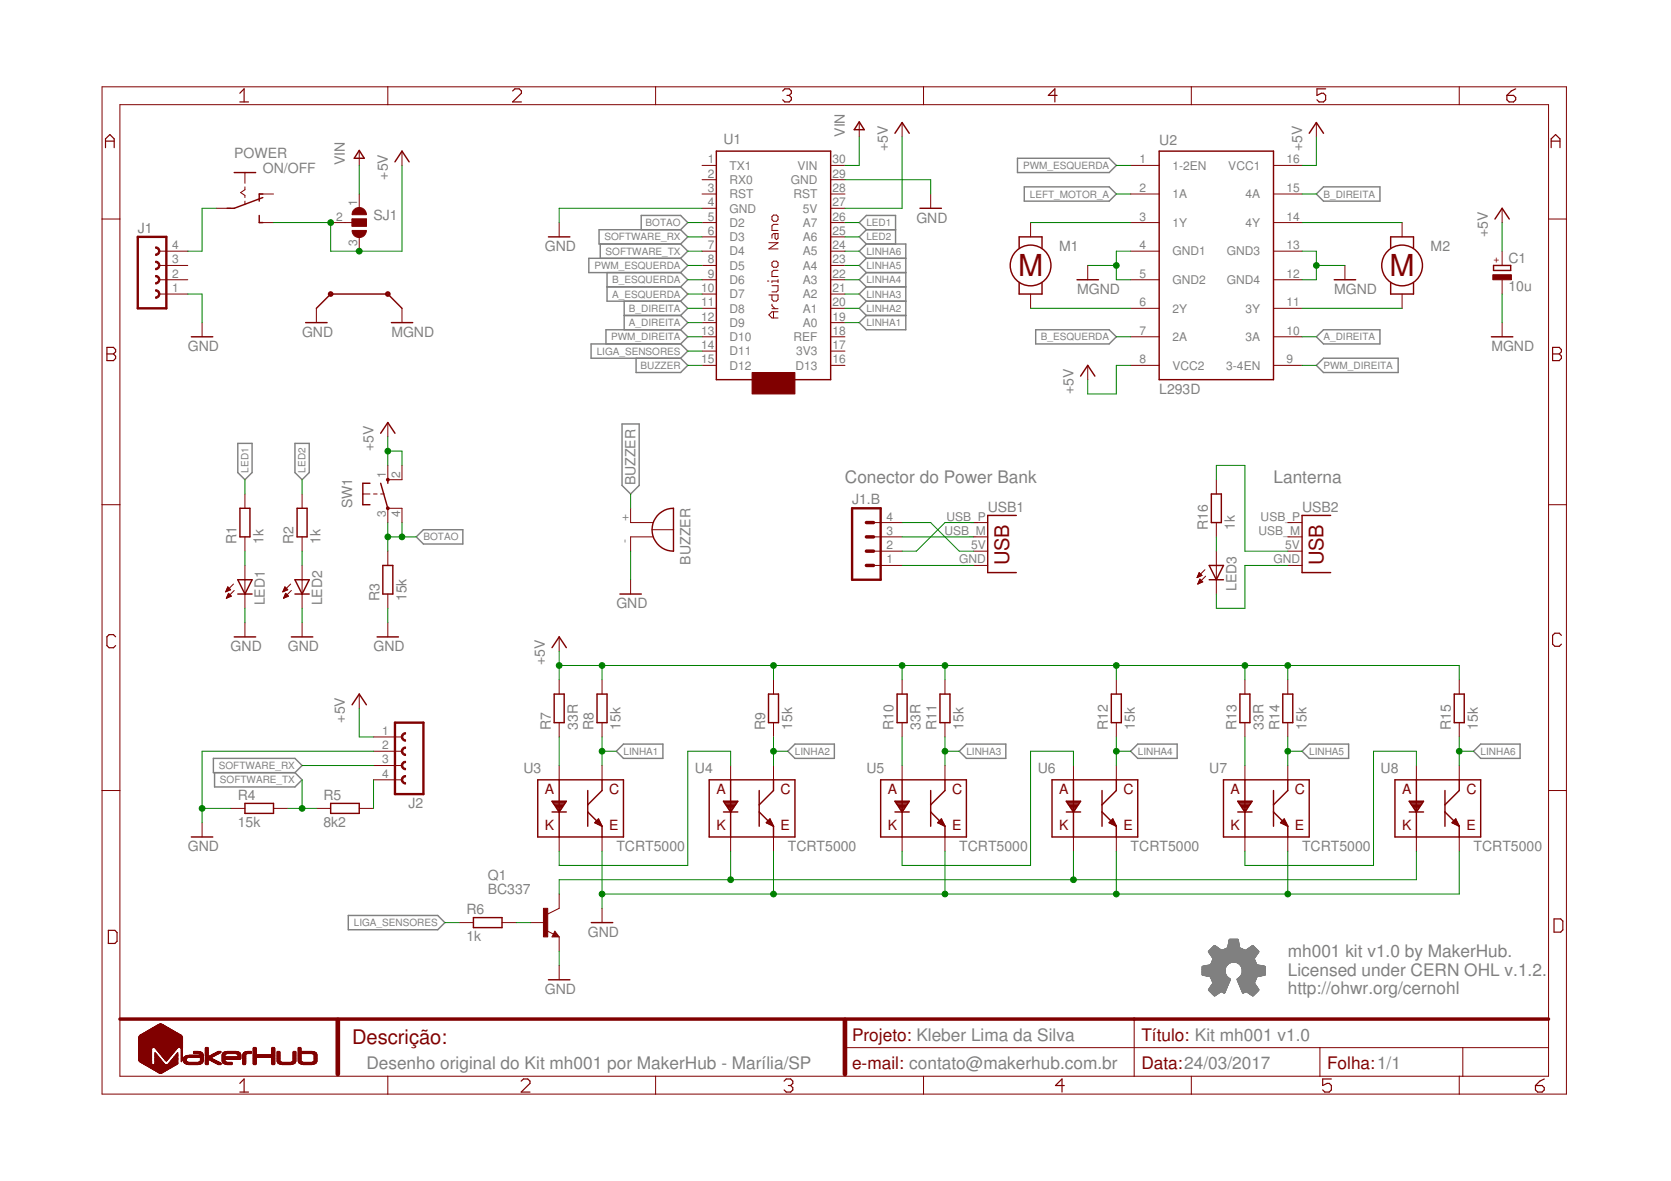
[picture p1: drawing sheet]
<svg xmlns="http://www.w3.org/2000/svg" width="297mm" height="210mm" viewBox="0 0 297 210" stroke-linecap="round" stroke-linejoin="round" font-family="sans-serif">
<defs><g id="words">
<g font-size="5.4" fill="#800000">
<text x="181" y="49.1">M</text>
<text x="247" y="49.1">M</text>
</g>
<g font-size="3.6" fill="#800000">
<text x="179.4" y="100.5" transform="rotate(-90 179.4 100.5)">USB</text>
<text x="235.3" y="100.5" transform="rotate(-90 235.3 100.5)">USB</text>
<text x="62.6" y="185.6">Descrição:</text>
</g>
<g font-size="3.1" fill="#808080">
<text x="150.2" y="85.9">Conector do Power Bank</text>
<text x="226.4" y="85.9">Lanterna</text>
<text x="228.9" y="170.1">mh001 kit v1.0 by MakerHub.</text>
<text x="228.9" y="173.4">Licensed under CERN OHL v.1.2.</text>
<text x="228.9" y="176.7">http://ohwr.org/cernohl</text>
<text x="65.1" y="190">Desenho original do Kit mh001 por MakerHub - Marília/SP</text>
</g>
<g font-size="3.1" fill="#800000">
<text x="151.5" y="184.9">Projeto: Kleber Lima da Silva</text>
<text x="202.9" y="184.9">Título: Kit mh001 v1.0</text>
<text x="151.5" y="190">e-mail: contato@makerhub.com.br</text>
<text x="202.9" y="190">Data:24/03/2017</text>
<text x="235.9" y="190">Folha:1/1</text>
</g>
<g font-size="2.5" fill="#808080">
<text x="41.6" y="28.1">POWER</text>
<text x="61.3" y="29.4" transform="rotate(-90 61.3 29.4)">VIN</text>
<text x="128.6" y="25.6">U1</text>
<text x="150.2" y="24.3" transform="rotate(-90 150.2 24.3)">VIN</text>
<text x="157.8" y="26.9" transform="rotate(-90 157.8 26.9)">+5V</text>
<text x="206.1" y="25.8">U2</text>
<text x="231.5" y="26.9" transform="rotate(-90 231.5 26.9)">+5V</text>
<text x="46.7" y="30.7">ON/OFF</text>
<text x="68.9" y="31.9" transform="rotate(-90 68.9 31.9)">+5V</text>
<text x="24.5" y="41.3">J1</text>
<text x="66.4" y="39.2">SJ1</text>
<text x="162.9" y="39.6">GND</text>
<text x="96.9" y="44.6">GND</text>
<text x="188.3" y="44.6">M1</text>
<text x="254.3" y="44.6">M2</text>
<text x="264.5" y="42.1" transform="rotate(-90 264.5 42.1)">+5V</text>
<text x="268.2" y="46.7">C1</text>
<text x="191.5" y="52.3">MGND</text>
<text x="237.2" y="52.3">MGND</text>
<text x="268.2" y="51.8">10u</text>
<text x="53.7" y="59.9">GND</text>
<text x="69.6" y="59.9">MGND</text>
<text x="33.4" y="62.4">GND</text>
<text x="265.1" y="62.4">MGND</text>
<text x="190.8" y="70" transform="rotate(-90 190.8 70)">+5V</text>
<text x="206.1" y="70">L293D</text>
<text x="66.4" y="80.2" transform="rotate(-90 66.4 80.2)">+5V</text>
<text x="113" y="86.3" transform="rotate(-90 113 86.3)">BUZZER</text>
<text x="151.5" y="89.6">J1.B</text>
<text x="62.6" y="90.3" transform="rotate(-90 62.6 90.3)">SW1</text>
<text x="175.6" y="91">USB1</text>
<text x="214.7" y="94.2" transform="rotate(-90 214.7 94.2)">R16</text>
<text x="219.5" y="94.2" transform="rotate(-90 219.5 94.2)">1k</text>
<text x="231.5" y="91">USB2</text>
<text x="42" y="96.7" transform="rotate(-90 42 96.7)">R1</text>
<text x="46.8" y="96.7" transform="rotate(-90 46.8 96.7)">1k</text>
<text x="52.2" y="96.7" transform="rotate(-90 52.2 96.7)">R2</text>
<text x="57" y="96.7" transform="rotate(-90 57 96.7)">1k</text>
<text x="122.8" y="100.3" transform="rotate(-90 122.8 100.3)">BUZZER</text>
<text x="47.1" y="107.6" transform="rotate(-90 47.1 107.6)">LED1</text>
<text x="57.2" y="107.6" transform="rotate(-90 57.2 107.6)">LED2</text>
<text x="67.4" y="106.8" transform="rotate(-90 67.4 106.8)">R3</text>
<text x="72.2" y="106.8" transform="rotate(-90 72.2 106.8)">15k</text>
<text x="219.8" y="105.1" transform="rotate(-90 219.8 105.1)">LED3</text>
<text x="109.6" y="108.1">GND</text>
<text x="41" y="115.7">GND</text>
<text x="51.2" y="115.7">GND</text>
<text x="66.4" y="115.7">GND</text>
<text x="96.9" y="118.3" transform="rotate(-90 96.9 118.3)">+5V</text>
<text x="61.3" y="128.4" transform="rotate(-90 61.3 128.4)">+5V</text>
<text x="97.9" y="129.7" transform="rotate(-90 97.9 129.7)">R7</text>
<text x="102.7" y="129.7" transform="rotate(-90 102.7 129.7)">33R</text>
<text x="105.5" y="129.7" transform="rotate(-90 105.5 129.7)">R8</text>
<text x="110.3" y="129.7" transform="rotate(-90 110.3 129.7)">15k</text>
<text x="136" y="129.7" transform="rotate(-90 136 129.7)">R9</text>
<text x="140.8" y="129.7" transform="rotate(-90 140.8 129.7)">15k</text>
<text x="158.9" y="129.7" transform="rotate(-90 158.9 129.7)">R10</text>
<text x="163.7" y="129.7" transform="rotate(-90 163.7 129.7)">33R</text>
<text x="166.5" y="129.7" transform="rotate(-90 166.5 129.7)">R11</text>
<text x="171.3" y="129.7" transform="rotate(-90 171.3 129.7)">15k</text>
<text x="196.9" y="129.7" transform="rotate(-90 196.9 129.7)">R12</text>
<text x="201.7" y="129.7" transform="rotate(-90 201.7 129.7)">15k</text>
<text x="219.8" y="129.7" transform="rotate(-90 219.8 129.7)">R13</text>
<text x="224.6" y="129.7" transform="rotate(-90 224.6 129.7)">33R</text>
<text x="227.4" y="129.7" transform="rotate(-90 227.4 129.7)">R14</text>
<text x="232.2" y="129.7" transform="rotate(-90 232.2 129.7)">15k</text>
<text x="257.9" y="129.7" transform="rotate(-90 257.9 129.7)">R15</text>
<text x="262.7" y="129.7" transform="rotate(-90 262.7 129.7)">15k</text>
<text x="93.1" y="137.3">U3</text>
<text x="123.5" y="137.3">U4</text>
<text x="154" y="137.3">U5</text>
<text x="184.5" y="137.3">U6</text>
<text x="215" y="137.3">U7</text>
<text x="245.4" y="137.3">U8</text>
<text x="42.3" y="142.2">R4</text>
<text x="57.5" y="142.2">R5</text>
<text x="72.6" y="143.7">J2</text>
<text x="42.3" y="147">15k</text>
<text x="57.5" y="147">8k2</text>
<text x="33.4" y="151.3">GND</text>
<text x="109.6" y="151.3">TCRT5000</text>
<text x="140" y="151.3">TCRT5000</text>
<text x="170.5" y="151.3">TCRT5000</text>
<text x="201" y="151.3">TCRT5000</text>
<text x="231.5" y="151.3">TCRT5000</text>
<text x="261.9" y="151.3">TCRT5000</text>
<text x="86.7" y="158.9">BC337</text>
<text x="86.7" y="156.4">Q1</text>
<text x="82.9" y="167.3">1k</text>
<text x="82.9" y="162.5">R6</text>
<text x="104.5" y="166.5">GND</text>
<text x="96.9" y="176.7">GND</text>
</g>
<g font-size="2.5" fill="#800000">
<text x="96.9" y="141.1">A</text>
<text x="108.3" y="141.1">C</text>
<text x="127.3" y="141.1">A</text>
<text x="138.8" y="141.1">C</text>
<text x="157.8" y="141.1">A</text>
<text x="169.2" y="141.1">C</text>
<text x="188.3" y="141.1">A</text>
<text x="199.7" y="141.1">C</text>
<text x="218.8" y="141.1">A</text>
<text x="230.2" y="141.1">C</text>
<text x="249.2" y="141.1">A</text>
<text x="260.7" y="141.1">C</text>
<text x="96.9" y="147.5">K</text>
<text x="108.3" y="147.5">E</text>
<text x="127.3" y="147.5">K</text>
<text x="138.8" y="147.5">E</text>
<text x="157.8" y="147.5">K</text>
<text x="169.2" y="147.5">E</text>
<text x="188.3" y="147.5">K</text>
<text x="199.7" y="147.5">E</text>
<text x="218.8" y="147.5">K</text>
<text x="230.2" y="147.5">E</text>
<text x="249.2" y="147.5">K</text>
<text x="260.7" y="147.5">E</text>
</g>
<g font-size="2.1" fill="#808080">
<text x="125.8" y="29">1</text>
<text x="148" y="29">30</text>
<text x="202.5" y="29">1</text>
<text x="228.7" y="29">16</text>
<text x="125.8" y="34.1">3</text>
<text x="125.8" y="31.6">2</text>
<text x="129.7" y="35.2">RST</text>
<text x="129.7" y="32.7">RX0</text>
<text x="129.7" y="30.2">TX1</text>
<text x="140.6" y="32.7">GND</text>
<text x="141" y="35.2">RST</text>
<text x="141.8" y="30.2">VIN</text>
<text x="148" y="31.6">29</text>
<text x="148" y="34.1">28</text>
<text x="202.5" y="34.1">2</text>
<text x="208.4" y="30.2">1-2EN</text>
<text x="208.4" y="35.2">1A</text>
<text x="218.3" y="30.2">VCC1</text>
<text x="221.4" y="35.2">4A</text>
<text x="228.7" y="34.1">15</text>
<text x="59.8" y="39.2">2</text>
<text x="63.5" y="36.7" transform="rotate(-90 63.5 36.7)">1</text>
<text x="125.8" y="41.7">6</text>
<text x="125.8" y="39.2">5</text>
<text x="125.8" y="36.7">4</text>
<text x="129.7" y="40.3">D2</text>
<text x="129.7" y="37.8">GND</text>
<text x="142.7" y="37.8">5V</text>
<text x="142.7" y="40.3">A7</text>
<text x="148" y="36.7">27</text>
<text x="148" y="39.2">26</text>
<text x="148" y="41.7">25</text>
<text x="202.5" y="39.2">3</text>
<text x="208.4" y="40.3">1Y</text>
<text x="221.4" y="40.3">4Y</text>
<text x="228.7" y="39.2">14</text>
<text x="30.6" y="46.8">3</text>
<text x="30.6" y="44.3">4</text>
<text x="63.5" y="43.6" transform="rotate(-90 63.5 43.6)">3</text>
<text x="125.8" y="46.8">8</text>
<text x="125.8" y="44.3">7</text>
<text x="129.7" y="47.9">D5</text>
<text x="129.7" y="45.4">D4</text>
<text x="129.7" y="42.9">D3</text>
<text x="142.7" y="42.9">A6</text>
<text x="142.7" y="45.4">A5</text>
<text x="142.7" y="47.9">A4</text>
<text x="148" y="44.3">24</text>
<text x="148" y="46.8">23</text>
<text x="202.5" y="44.3">4</text>
<text x="208.4" y="45.4">GND1</text>
<text x="218.1" y="45.4">GND3</text>
<text x="228.7" y="44.3">13</text>
<text x="30.6" y="51.9">1</text>
<text x="30.6" y="49.4">2</text>
<text x="124.6" y="51.9">10</text>
<text x="125.8" y="49.4">9</text>
<text x="129.7" y="53">D7</text>
<text x="129.7" y="50.5">D6</text>
<text x="142.7" y="50.5">A3</text>
<text x="142.7" y="53">A2</text>
<text x="148" y="49.4">22</text>
<text x="148" y="51.9">21</text>
<text x="202.5" y="49.4">5</text>
<text x="208.4" y="50.5">GND2</text>
<text x="218.1" y="50.5">GND4</text>
<text x="228.7" y="49.4">12</text>
<text x="124.6" y="59.5">13</text>
<text x="124.6" y="57">12</text>
<text x="124.6" y="54.4">11</text>
<text x="129.7" y="58.1">D9</text>
<text x="129.7" y="55.6">D8</text>
<text x="142.7" y="55.6">A1</text>
<text x="142.7" y="58.1">A0</text>
<text x="148" y="54.4">20</text>
<text x="148" y="57">19</text>
<text x="148" y="59.5">18</text>
<text x="202.5" y="54.4">6</text>
<text x="202.5" y="59.5">7</text>
<text x="208.4" y="55.6">2Y</text>
<text x="221.4" y="55.6">3Y</text>
<text x="228.7" y="54.4">11</text>
<text x="228.7" y="59.5">10</text>
<text x="124.6" y="64.6">15</text>
<text x="124.6" y="62.1">14</text>
<text x="129.7" y="65.7">D12</text>
<text x="129.7" y="63.2">D11</text>
<text x="129.7" y="60.6">D10</text>
<text x="141" y="60.6">REF</text>
<text x="141.4" y="65.7">D13</text>
<text x="141.5" y="63.2">3V3</text>
<text x="148" y="62.1">17</text>
<text x="148" y="64.6">16</text>
<text x="202.5" y="64.6">8</text>
<text x="208.4" y="60.6">2A</text>
<text x="208.4" y="65.7">VCC2</text>
<text x="218" y="65.7">3-4EN</text>
<text x="221.4" y="60.6">3A</text>
<text x="228.7" y="64.6">9</text>
<text x="68.6" y="84.9" transform="rotate(-90 68.6 84.9)">1</text>
<text x="71.1" y="84.9" transform="rotate(-90 71.1 84.9)">2</text>
<text x="68.6" y="91.9" transform="rotate(-90 68.6 91.9)">3</text>
<text x="71.1" y="91.9" transform="rotate(-90 71.1 91.9)">4</text>
<text x="111.7" y="92.5" transform="rotate(-90 111.7 92.5)">+</text>
<text x="157.6" y="95.1">3</text>
<text x="157.6" y="92.5">4</text>
<text x="167.9" y="95.1">USB_M</text>
<text x="168.2" y="92.5">USB_P</text>
<text x="223.7" y="95.1">USB_M</text>
<text x="224.1" y="92.5">USB_P</text>
<text x="111.7" y="96.5" transform="rotate(-90 111.7 96.5)">-</text>
<text x="157.6" y="100.1">1</text>
<text x="157.6" y="97.6">2</text>
<text x="170.5" y="100.1">GND</text>
<text x="172.6" y="97.6">5V</text>
<text x="226.4" y="100.1">GND</text>
<text x="228.5" y="97.6">5V</text>
<text x="67.9" y="130.6">1</text>
<text x="67.9" y="133.2">2</text>
<text x="67.9" y="135.7">3</text>
<text x="67.9" y="138.2">4</text>
</g>
<g font-size="1.8" fill="#808080">
<text x="181.9" y="30">PWM_ESQUERDA</text>
<text x="183.1" y="35.1">LEFT_MOTOR_A</text>
<text x="235.3" y="35.1">B_DIREITA</text>
<text x="114.8" y="40.2">BOTAO</text>
<text x="154" y="40.2">LED1</text>
<text x="105.7" y="47.8">PWM_ESQUERDA</text>
<text x="107.5" y="42.7">SOFTWARE_RX</text>
<text x="107.7" y="45.3">SOFTWARE_TX</text>
<text x="154" y="47.8">LINHA5</text>
<text x="154" y="45.3">LINHA6</text>
<text x="154" y="42.7">LED2</text>
<text x="108.8" y="50.3">B_ESQUERDA</text>
<text x="108.8" y="52.9">A_ESQUERDA</text>
<text x="154" y="52.9">LINHA3</text>
<text x="154" y="50.3">LINHA4</text>
<text x="111.8" y="58">A_DIREITA</text>
<text x="111.8" y="55.4">B_DIREITA</text>
<text x="154" y="58">LINHA1</text>
<text x="154" y="55.4">LINHA2</text>
<text x="106.1" y="63">LIGA_SENSORES</text>
<text x="108.6" y="60.5">PWM_DIREITA</text>
<text x="113.9" y="65.6">BUZZER</text>
<text x="185" y="60.5">B_ESQUERDA</text>
<text x="235.3" y="60.5">A_DIREITA</text>
<text x="235.3" y="65.6">PWM_DIREITA</text>
<text x="44.2" y="84" transform="rotate(-90 44.2 84)">LED1</text>
<text x="54.3" y="84" transform="rotate(-90 54.3 84)">LED2</text>
<text x="75.3" y="96.1">BOTAO</text>
<text x="38.9" y="136.7">SOFTWARE_RX</text>
<text x="110.8" y="134.1">LINHA1</text>
<text x="141.3" y="134.1">LINHA2</text>
<text x="171.8" y="134.1">LINHA3</text>
<text x="202.3" y="134.1">LINHA4</text>
<text x="232.7" y="134.1">LINHA5</text>
<text x="263.2" y="134.1">LINHA6</text>
<text x="39.1" y="139.2">SOFTWARE_TX</text>
<text x="62.9" y="164.6">LIGA_SENSORES</text>
</g>
<text font-size="1.8" fill="#800000" x="266.4" y="46.8" transform="rotate(-90 266.4 46.8)">+</text>
</g></defs>
<g fill="#808080" stroke="#808080" stroke-width=".18">
<path d="M215.9 177h.1z"/>
<path d="M215.8 177h.2z"/>
<path d="M222.6 177h.2z"/>
<path d="M215.8 176.9l.2 .1z"/>
<path d="M222.6 176.9l.2 .1z"/>
<path d="M215.8 176.9l.3 .1z"/>
<path d="M222.5 176.9l.3 .1z"/>
<path d="M215.8 176.9h.3z"/>
<path d="M222.5 176.9h.3z"/>
<path d="M215.7 176.9h.4z"/>
<path d="M222.5 176.9h.4z"/>
<path d="M215.7 176.8l.5 .1z"/>
<path d="M222.4 176.8l.5 .1z"/>
<path d="M215.7 176.8h.5z"/>
<path d="M222.4 176.8h.5z"/>
<path d="M215.6 176.8h.6z"/>
<path d="M215.6 176.8h.7z"/>
<path d="M222.3 176.8h.7z"/>
<path d="M215.6 176.7l.7 .1z"/>
<path d="M222.3 176.7l.7 .1z"/>
<path d="M215.6 176.7l.8 .1z"/>
<path d="M222.2 176.7l.9 .1z"/>
<path d="M215.5 176.7h.9z"/>
<path d="M222.2 176.7h.9z"/>
<path d="M215.5 176.7h1z"/>
<path d="M215.5 176.6l1 .1z"/>
<path d="M222.1 176.6l1 .1z"/>
<path d="M215.4 176.6h1.1z"/>
<path d="M222.1 176.6h1.1z"/>
<path d="M215.4 176.6h1.2z"/>
<path d="M222 176.6h1.2z"/>
<path d="M215.4 176.5l1.2 .1z"/>
<path d="M222 176.5l1.2 .1z"/>
<path d="M221.9 176.5l1.3 .1z"/>
<path d="M215.3 176.5h1.4z"/>
<path d="M217.6 176.5h.1z"/>
<path d="M220.9 176.5h.1z"/>
<path d="M221.9 176.5h1.4z"/>
<path d="M217.5 176.5h.2z"/>
<path d="M220.9 176.5h.2z"/>
<path d="M215.3 176.4l1.5 .1z"/>
<path d="M217.5 176.4l.2 .1z"/>
<path d="M220.9 176.4l.2 .1z"/>
<path d="M221.8 176.4l1.5 .1z"/>
<path d="M215.3 176.4h1.5z"/>
<path d="M217.4 176.4h.3z"/>
<path d="M220.9 176.4h.3z"/>
<path d="M221.8 176.4h1.6z"/>
<path d="M215.2 176.4h1.7z"/>
<path d="M217.3 176.4h.5z"/>
<path d="M220.9 176.4h.4z"/>
<path d="M221.7 176.4h1.7z"/>
<path d="M215.2 176.3l1.7 .1z"/>
<path d="M217.3 176.3l.5 .1z"/>
<path d="M220.8 176.3l.5 .1z"/>
<path d="M221.7 176.3l1.7 .1z"/>
<path d="M215.2 176.3h1.7z"/>
<path d="M217.2 176.3h.6z"/>
<path d="M220.8 176.3h.6z"/>
<path d="M221.6 176.3h1.9z"/>
<path d="M215.1 176.3h1.9z"/>
<path d="M217.1 176.3h.7z"/>
<path d="M220.8 176.3h.7z"/>
<path d="M215.1 176.2l2.7 .1z"/>
<path d="M220.8 176.2l2.7 .1z"/>
<path d="M215 176.2h2.8z"/>
<path d="M220.8 176.2h2.8z"/>
<path d="M215 176.1l2.8 .1z"/>
<path d="M220.7 176.1l2.9 .1z"/>
<path d="M215 176.1l2.9 .1z"/>
<path d="M215 176.1h2.8z"/>
<path d="M220.8 176.1h2.8z"/>
<path d="M214.9 176.1h3z"/>
<path d="M220.7 176.1h3z"/>
<path d="M214.9 176l3 .1z"/>
<path d="M220.7 176l3 .1z"/>
<path d="M214.9 176h3z"/>
<path d="M220.7 176h3.1z"/>
<path d="M214.8 176h3.1z"/>
<path d="M214.8 175.9l3.1 .1z"/>
<path d="M220.7 175.9l3.1 .1z"/>
<path d="M214.8 175.9h3.1z"/>
<path d="M220.6 175.9h3.2z"/>
<path d="M214.8 175.9h3.2z"/>
<path d="M214.9 175.9h3.1z"/>
<path d="M214.9 175.8l3.1 .1z"/>
<path d="M220.6 175.8l3.2 .1z"/>
<path d="M214.9 175.8h3.1z"/>
<path d="M220.6 175.8h3.1z"/>
<path d="M214.9 175.7l3.1 .1z"/>
<path d="M220.6 175.7l3.1 .1z"/>
<path d="M214.9 175.7h3.1z"/>
<path d="M220.6 175.7h3.1z"/>
<path d="M220.6 175.7h3z"/>
<path d="M214.9 175.6l3.1 .1z"/>
<path d="M220.5 175.6l3.1 .1z"/>
<path d="M215 175.6l3.1 .1z"/>
<path d="M220.6 175.6l3 .1z"/>
<path d="M215 175.6h3.1z"/>
<path d="M220.5 175.6h3.1z"/>
<path d="M215 175.5l3.1 .1z"/>
<path d="M220.5 175.5l3 .1z"/>
<path d="M215.1 175.5l3 .1z"/>
<path d="M215.1 175.5h3z"/>
<path d="M220.5 175.5h3z"/>
<path d="M215.1 175.4l3 .1z"/>
<path d="M220.5 175.4l3 .1z"/>
<path d="M215.2 175.4h3z"/>
<path d="M220.5 175.4h3z"/>
<path d="M215.2 175.3l3 .1z"/>
<path d="M220.4 175.3l3 .1z"/>
<path d="M215.2 175.3h3z"/>
<path d="M220.4 175.3h3z"/>
<path d="M215.2 175.2l3 .1z"/>
<path d="M220.4 175.2l3 .1z"/>
<path d="M215.3 175.2l2.9 .1z"/>
<path d="M220.4 175.2l2.9 .1z"/>
<path d="M215.3 175.2h2.9z"/>
<path d="M220.4 175.2h2.9z"/>
<path d="M220.3 175.2h3z"/>
<path d="M215.3 175.1l3 .1z"/>
<path d="M220.3 175.1l3 .1z"/>
<path d="M215.3 175.1h3z"/>
<path d="M220.3 175.1h2.9z"/>
<path d="M215.4 175.1h2.9z"/>
<path d="M215.4 175l2.9 .1z"/>
<path d="M220.3 175l2.9 .1z"/>
<path d="M215.4 175h2.9z"/>
<path d="M220.3 175h2.9z"/>
<path d="M215.5 175h2.8z"/>
<path d="M215.5 174.9l2.9 .1z"/>
<path d="M220.3 174.9l2.8 .1z"/>
<path d="M215.5 174.9h2.9z"/>
<path d="M220.2 174.9h2.9z"/>
<path d="M215.6 174.8l2.8 .1z"/>
<path d="M220.2 174.8l2.9 .1z"/>
<path d="M215.6 174.8h2.8z"/>
<path d="M220.2 174.8h2.8z"/>
<path d="M215.6 174.7l2.8 .1z"/>
<path d="M220.2 174.7l2.8 .1z"/>
<path d="M215.6 174.7h2.8z"/>
<path d="M220.1 174.7h2.9z"/>
<path d="M215.6 174.6l2.9 .1z"/>
<path d="M220.1 174.6l2.9 .1z"/>
<path d="M215.6 174.6h2.9z"/>
<path d="M220.1 174.6h2.9z"/>
<path d="M215.5 174.6h3z"/>
<path d="M220.1 174.6h3z"/>
<path d="M215.6 174.5l2.9 .1z"/>
<path d="M220.1 174.5l3 .1z"/>
<path d="M215.5 174.5h3z"/>
<path d="M220.1 174.5h3z"/>
<path d="M215.5 174.4l3.1 .1z"/>
<path d="M220 174.4l3.1 .1z"/>
<path d="M215.5 174.4h3.1z"/>
<path d="M220 174.4h3.1z"/>
<path d="M215.5 174.3l3.1 .1z"/>
<path d="M220 174.3l3.1 .1z"/>
<path d="M215.5 174.3h3.1z"/>
<path d="M220 174.3h3.2z"/>
<path d="M215.4 174.2l3.2 .1z"/>
<path d="M220 174.2l3.2 .1z"/>
<path d="M215.4 174.2l3.3 .1z"/>
<path d="M215.4 174.2h3.3z"/>
<path d="M219.9 174.2h3.3z"/>
<path d="M215.4 174.1l3.3 .1z"/>
<path d="M219.9 174.1l3.3 .1z"/>
<path d="M215.4 174.1h3.3z"/>
<path d="M219.9 174.1h3.3z"/>
<path d="M215.3 174.1h3.4z"/>
<path d="M219.9 174.1h3.4z"/>
<path d="M215.3 174l3.4 .1z"/>
<path d="M219.9 174l3.4 .1z"/>
<path d="M215.3 174h3.4z"/>
<path d="M219.9 174h3.4z"/>
<path d="M215.3 173.9l3.4 .1z"/>
<path d="M220 173.9l3.3 .1z"/>
<path d="M215.3 173.9l3.3 .1z"/>
<path d="M215.3 173.9h3.3z"/>
<path d="M220 173.9h3.3z"/>
<path d="M215.3 173.9h3.2z"/>
<path d="M220.1 173.9h3.2z"/>
<path d="M215.3 173.8l3.2 .1z"/>
<path d="M220.1 173.8l3.2 .1z"/>
<path d="M215.2 173.8l3.3 .1z"/>
<path d="M220.1 173.8l3.3 .1z"/>
<path d="M215.2 173.8h3.2z"/>
<path d="M220.2 173.8h3.2z"/>
<path d="M215.2 173.7l3.2 .1z"/>
<path d="M220.2 173.7l3.2 .1z"/>
<path d="M215.2 173.7l3.1 .1z"/>
<path d="M220.3 173.7l3.1 .1z"/>
<path d="M215.2 173.7h3.1z"/>
<path d="M220.3 173.7h3.1z"/>
<path d="M215.2 173.6l3 .1z"/>
<path d="M220.4 173.6l3 .1z"/>
<path d="M215.1 173.6h3.1z"/>
<path d="M220.4 173.6h3z"/>
<path d="M220.5 173.6h3z"/>
<path d="M215 173.5l3.1 .1z"/>
<path d="M220.5 173.5l3.1 .1z"/>
<path d="M214.8 173.5h3.3z"/>
<path d="M220.5 173.5h3.2z"/>
<path d="M214.7 173.5h3.4z"/>
<path d="M220.5 173.5h3.4z"/>
<path d="M214.6 173.5h3.5z"/>
<path d="M220.5 173.5h3.5z"/>
<path d="M214.4 173.4l3.7 .1z"/>
<path d="M220.6 173.4l3.6 .1z"/>
<path d="M214.3 173.4l3.7 .1z"/>
<path d="M220.5 173.4l3.8 .1z"/>
<path d="M214.2 173.4h3.8z"/>
<path d="M220.6 173.4h3.8z"/>
<path d="M214 173.4h4z"/>
<path d="M220.6 173.4h4z"/>
<path d="M213.9 173.3l4.1 .1z"/>
<path d="M220.6 173.3l4.1 .1z"/>
<path d="M213.8 173.3l4.2 .1z"/>
<path d="M220.6 173.3l4.3 .1z"/>
<path d="M213.7 173.3h4.3z"/>
<path d="M220.6 173.3h4.3z"/>
<path d="M213.7 173.2l4.2 .1z"/>
<path d="M220.7 173.2l4.2 .1z"/>
<path d="M213.7 173.2h4.2z"/>
<path d="M220.7 173.2h4.2z"/>
<path d="M213.7 173.1l4.2 .1z"/>
<path d="M220.7 173.1l4.2 .1z"/>
<path d="M213.7 173.1h4.2z"/>
<path d="M220.7 173.1h4.2z"/>
<path d="M213.7 173.1h4.1z"/>
<path d="M220.8 173.1h4.1z"/>
<path d="M213.7 173l4.1 .1z"/>
<path d="M220.8 173l4.1 .1z"/>
<path d="M213.7 173h4.1z"/>
<path d="M220.8 173h4.1z"/>
<path d="M213.7 172.9l4.1 .1z"/>
<path d="M220.8 172.9l4.1 .1z"/>
<path d="M213.7 172.9h4.1z"/>
<path d="M220.8 172.9h4.1z"/>
<path d="M213.7 172.8l4.1 .1z"/>
<path d="M220.8 172.8l4.1 .1z"/>
<path d="M213.7 172.8h4.1z"/>
<path d="M220.8 172.8h4.1z"/>
<path d="M213.7 172.7l4.1 .1z"/>
<path d="M220.8 172.7l4.1 .1z"/>
<path d="M213.7 172.7h4.1z"/>
<path d="M220.8 172.7h4.1z"/>
<path d="M213.7 172.6l4.1 .1z"/>
<path d="M220.8 172.6l4.1 .1z"/>
<path d="M213.7 172.6h4.1z"/>
<path d="M220.8 172.6h4.1z"/>
<path d="M213.7 172.5l4.1 .1z"/>
<path d="M220.8 172.5l4.1 .1z"/>
<path d="M213.7 172.5h4.1z"/>
<path d="M220.8 172.5h4.1z"/>
<path d="M213.7 172.4l4.1 .1z"/>
<path d="M220.8 172.4l4.1 .1z"/>
<path d="M213.7 172.4h4.1z"/>
<path d="M220.8 172.4h4.1z"/>
<path d="M213.7 172.3l4.1 .1z"/>
<path d="M220.8 172.3l4.1 .1z"/>
<path d="M213.7 172.3h4.1z"/>
<path d="M220.8 172.3h4.1z"/>
<path d="M213.7 172.2l4.1 .1z"/>
<path d="M220.8 172.2l4.1 .1z"/>
<path d="M213.7 172.2h4.1z"/>
<path d="M220.8 172.2h4.1z"/>
<path d="M213.7 172.1l4.1 .1z"/>
<path d="M220.8 172.1l4.1 .1z"/>
<path d="M213.7 172.1h4.1z"/>
<path d="M220.8 172.1h4.1z"/>
<path d="M213.7 172l4.1 .1z"/>
<path d="M220.8 172l4.1 .1z"/>
<path d="M213.7 172h4.1z"/>
<path d="M220.8 172h4.1z"/>
<path d="M220.7 172h4.2z"/>
<path d="M213.7 171.9l4.1 .1z"/>
<path d="M220.7 171.9l4.2 .1z"/>
<path d="M213.7 171.9l4.2 .1z"/>
<path d="M213.7 171.9h4.2z"/>
<path d="M220.7 171.9h4.2z"/>
<path d="M213.7 171.8l4.2 .1z"/>
<path d="M220.7 171.8l4.2 .1z"/>
<path d="M213.7 171.8h4.2z"/>
<path d="M220.7 171.8h4.2z"/>
<path d="M213.7 171.8h4.3z"/>
<path d="M220.6 171.8h4.3z"/>
<path d="M213.7 171.7l4.3 .1z"/>
<path d="M220.6 171.7l4.3 .1z"/>
<path d="M213.8 171.7h4.2z"/>
<path d="M220.6 171.7h4.2z"/>
<path d="M214 171.7h4z"/>
<path d="M220.6 171.7h4.1z"/>
<path d="M214.1 171.7h3.9z"/>
<path d="M220.6 171.7h3.9z"/>
<path d="M214.2 171.6l3.8 .1z"/>
<path d="M220.5 171.6l3.9 .1z"/>
<path d="M214.4 171.6h3.7z"/>
<path d="M220.6 171.6h3.6z"/>
<path d="M214.5 171.6h3.6z"/>
<path d="M220.5 171.6h3.6z"/>
<path d="M214.6 171.6h3.5z"/>
<path d="M220.5 171.6h3.5z"/>
<path d="M214.8 171.5l3.3 .1z"/>
<path d="M220.5 171.5l3.3 .1z"/>
<path d="M214.9 171.5l3.2 .1z"/>
<path d="M220.5 171.5l3.2 .1z"/>
<path d="M215 171.5h3.2z"/>
<path d="M220.4 171.5h3.1z"/>
<path d="M215.1 171.4l3.1 .1z"/>
<path d="M220.4 171.4l3 .1z"/>
<path d="M215.2 171.4l3 .1z"/>
<path d="M215.2 171.4h3z"/>
<path d="M220.4 171.4h3z"/>
<path d="M215.2 171.4h3.1z"/>
<path d="M220.3 171.4h3.1z"/>
<path d="M215.2 171.3l3.1 .1z"/>
<path d="M220.3 171.3l3.1 .1z"/>
<path d="M215.3 171.3h3.1z"/>
<path d="M220.2 171.3h3.1z"/>
<path d="M220.2 171.3h3.2z"/>
<path d="M215.3 171.2l3.2 .1z"/>
<path d="M220.1 171.2l3.2 .1z"/>
<path d="M215.3 171.2h3.2z"/>
<path d="M220.1 171.2h3.2z"/>
<path d="M215.3 171.2h3.3z"/>
<path d="M220 171.2h3.3z"/>
<path d="M215.3 171.1l3.4 .1z"/>
<path d="M220 171.1l3.3 .1z"/>
<path d="M215.3 171.1h3.4z"/>
<path d="M219.9 171.1h3.4z"/>
<path d="M215.3 171.1h3.5z"/>
<path d="M219.8 171.1h3.4z"/>
<path d="M215.4 171l3.4 .1z"/>
<path d="M219.8 171l3.4 .1z"/>
<path d="M215.4 171l3.6 .1z"/>
<path d="M219.7 171l3.5 .1z"/>
<path d="M215.4 171h3.7z"/>
<path d="M219.6 171h3.6z"/>
<path d="M215.4 171h7.8z"/>
<path d="M215.4 170.9l7.8 .1z"/>
<path d="M215.4 170.9h7.8z"/>
<path d="M215.5 170.9h7.7z"/>
<path d="M215.4 170.8l7.7 .1z"/>
<path d="M215.5 170.8l7.6 .1z"/>
<path d="M215.5 170.8h7.6z"/>
<path d="M215.5 170.7l7.6 .1z"/>
<path d="M215.5 170.7h7.6z"/>
<path d="M215.5 170.6l7.6 .1z"/>
<path d="M215.5 170.6h7.5z"/>
<path d="M215.6 170.6h7.4z"/>
<path d="M215.6 170.5l7.4 .1z"/>
<path d="M215.6 170.5h7.4z"/>
<path d="M215.6 170.4l7.4 .1z"/>
<path d="M215.6 170.4h7.3z"/>
<path d="M215.6 170.3l7.4 .1z"/>
<path d="M215.6 170.3h7.4z"/>
<path d="M215.6 170.2l7.4 .1z"/>
<path d="M215.5 170.2h7.6z"/>
<path d="M215.5 170.1l7.6 .1z"/>
<path d="M215.4 170.1h7.7z"/>
<path d="M215.5 170.1h7.7z"/>
<path d="M215.4 170l7.8 .1z"/>
<path d="M215.4 170h7.8z"/>
<path d="M215.4 169.9l7.8 .1z"/>
<path d="M215.3 169.9l7.9 .1z"/>
<path d="M215.3 169.9h8z"/>
<path d="M215.3 169.8l8 .1z"/>
<path d="M215.3 169.8h8.1z"/>
<path d="M215.2 169.8h8.1z"/>
<path d="M215.2 169.8h8.2z"/>
<path d="M215.2 169.7l8.2 .1z"/>
<path d="M215.2 169.7h8.2z"/>
<path d="M215.2 169.7h8.3z"/>
<path d="M215.1 169.6l8.3 .1z"/>
<path d="M215.1 169.6l8.4 .1z"/>
<path d="M215.1 169.6h8.4z"/>
<path d="M215.1 169.5l8.4 .1z"/>
<path d="M215.1 169.5h8.4z"/>
<path d="M215 169.5h8.6z"/>
<path d="M215 169.4l8.6 .1z"/>
<path d="M215 169.4h8.6z"/>
<path d="M214.9 169.4h8.7z"/>
<path d="M214.9 169.3l8.8 .1z"/>
<path d="M214.9 169.3h8.8z"/>
<path d="M214.9 169.2l8.8 .1z"/>
<path d="M214.9 169.2l8.9 .1z"/>
<path d="M214.8 169.2h9z"/>
<path d="M214.8 169.1l9 .1z"/>
<path d="M214.8 169.1h9z"/>
<path d="M214.9 169l8.9 .1z"/>
<path d="M214.9 169l8.8 .1z"/>
<path d="M214.9 169h8.8z"/>
<path d="M214.9 168.9l8.7 .1z"/>
<path d="M215 168.9h8.6z"/>
<path d="M215 168.9h2.2z"/>
<path d="M217.2 168.9h6.4z"/>
<path d="M215.1 168.8l2 .1z"/>
<path d="M217.3 168.8l4 .1z"/>
<path d="M221.5 168.8l2.1 .1z"/>
<path d="M215.1 168.8h2z"/>
<path d="M217.4 168.8h3.9z"/>
<path d="M221.5 168.8h2z"/>
<path d="M215.1 168.8h1.9z"/>
<path d="M217.4 168.8h3.8z"/>
<path d="M221.6 168.8h1.9z"/>
<path d="M217.5 168.8h3.6z"/>
<path d="M215.1 168.7l1.9 .1z"/>
<path d="M217.5 168.7l3.5 .1z"/>
<path d="M221.6 168.7l1.9 .1z"/>
<path d="M215.2 168.7l1.7 .1z"/>
<path d="M217.6 168.7l3.4 .1z"/>
<path d="M221.7 168.7l1.7 .1z"/>
<path d="M215.2 168.7h1.7z"/>
<path d="M217.7 168.7h3.2z"/>
<path d="M221.7 168.7h1.7z"/>
<path d="M215.2 168.7h1.6z"/>
<path d="M215.2 168.6l1.6 .1z"/>
<path d="M217.8 168.6l3 .1z"/>
<path d="M221.8 168.6l1.6 .1z"/>
<path d="M215.3 168.6l1.5 .1z"/>
<path d="M217.9 168.6l2.8 .1z"/>
<path d="M221.8 168.6l1.5 .1z"/>
<path d="M215.3 168.6h1.4z"/>
<path d="M217.9 168.6h2.8z"/>
<path d="M221.9 168.6h1.4z"/>
<path d="M218 168.6h2.7z"/>
<path d="M215.3 168.5l1.4 .1z"/>
<path d="M218 168.5l2.6 .1z"/>
<path d="M221.9 168.5l1.3 .1z"/>
<path d="M215.4 168.5l1.2 .1z"/>
<path d="M218.1 168.5l2.4 .1z"/>
<path d="M222 168.5l1.2 .1z"/>
<path d="M215.4 168.5h1.2z"/>
<path d="M218.1 168.5h2.4z"/>
<path d="M222 168.5h1.2z"/>
<path d="M218.2 168.5h2.2z"/>
<path d="M222.1 168.5h1.1z"/>
<path d="M215.5 168.4l1 .1z"/>
<path d="M218.2 168.4l2.2 .1z"/>
<path d="M222.1 168.4l1 .1z"/>
<path d="M215.5 168.4h1z"/>
<path d="M218.2 168.4h2.2z"/>
<path d="M222.1 168.4h1z"/>
<path d="M215.5 168.4h.9z"/>
<path d="M218.2 168.4h2.1z"/>
<path d="M222.2 168.4h.9z"/>
<path d="M215.6 168.3l.8 .1z"/>
<path d="M218.2 168.3l2.1 .1z"/>
<path d="M222.2 168.3l.8 .1z"/>
<path d="M215.6 168.3h.7z"/>
<path d="M218.3 168.3h2z"/>
<path d="M222.2 168.3h.8z"/>
<path d="M222.3 168.3h.7z"/>
<path d="M218.2 168.3h2.1z"/>
<path d="M215.6 168.2l.6 .1z"/>
<path d="M218.2 168.2l2.1 .1z"/>
<path d="M222.4 168.2l.5 .1z"/>
<path d="M215.7 168.2l.5 .1z"/>
<path d="M218.3 168.2l2 .1z"/>
<path d="M215.7 168.2h.5z"/>
<path d="M218.3 168.2h2z"/>
<path d="M222.4 168.2h.5z"/>
<path d="M215.7 168.1l.4 .1z"/>
<path d="M218.3 168.1l2 .1z"/>
<path d="M222.5 168.1l.4 .1z"/>
<path d="M215.8 168.1l.3 .1z"/>
<path d="M222.5 168.1l.3 .1z"/>
<path d="M215.8 168.1h.3z"/>
<path d="M218.3 168.1h2z"/>
<path d="M222.5 168.1h.3z"/>
<path d="M215.8 168.1h.2z"/>
<path d="M222.6 168.1h.2z"/>
<path d="M215.9 168v.1z"/>
<path d="M218.3 168l2 .1z"/>
<path d="M222.6 168l.2 .1z"/>
<path d="M218.3 168h2z"/>
<path d="M218.3 167.9l2 .1z"/>
<path d="M218.3 167.9h2z"/>
<path d="M218.3 167.8l1.9 .1z"/>
<path d="M218.4 167.8h1.8z"/>
<path d="M218.4 167.7l1.8 .1z"/>
<path d="M218.4 167.7h1.8z"/>
<path d="M218.4 167.6l1.8 .1z"/>
<path d="M218.4 167.6h1.8z"/>
<path d="M218.4 167.5l1.8 .1z"/>
<path d="M218.4 167.5h1.8z"/>
<path d="M218.4 167.4l1.8 .1z"/>
<path d="M218.4 167.4h1.8z"/>
<path d="M218.4 167.3l1.8 .1z"/>
<path d="M218.4 167.3h1.7z"/>
<path d="M218.5 167.2l1.7 .1z"/>
<path d="M218.5 167.2h1.7z"/>
<path d="M218.5 167.1l1.6 .1z"/>
<path d="M218.5 167.1h1.6z"/>
<path d="M218.5 167l1.6 .1z"/>
<path d="M218.5 167h1.6z"/>
<path d="M218.5 166.9l1.6 .1z"/>
<path d="M218.6 166.9l1.4 .1z"/>
</g>
<g fill="none" stroke="#808080" stroke-width=".25">
<path d="M180.9 28.1h16.3l1.2 1.3-1.2 1.3h-16.3zM182.1 33.2h15.1l1.2 1.3-1.2 1.3h-15.1zM234 34.5l1.3-1.3h10v2.6h-10zM106.7 43.4v2.5M107.9 48.5v5h13.1M107.9 51h13.1M111 56.1h10M111 53.5v5.1M114 40.8v-2.5h7l1.3 1.3-1.3 1.2M121 58.6h-13.3v2.5M121 45.9h-16.3v2.6h16.3M121 40.8h-14.5v2.6h14.5"/>
<path d="M121 45.9l1.3 1.3-1.3 1.3M121 48.5l1.3 1.2-1.3 1.3M121 56.1l1.3 1.2-1.3 1.3M121 53.5l1.3 1.3-1.3 1.3M121 58.6l1.3 1.3-1.3 1.2M121 40.8l1.3 1.3-1.3 1.3M121 43.4l1.3 1.2-1.3 1.3M121 51l1.3 1.3-1.3 1.2M154 43.4h7v15.2h-7l-1.3-1.3 1.3-1.2M154 56.1h7M154 53.5l-1.3 1.3 1.3 1.3M154 53.5h7"/>
<path d="M154 51l-1.3 1.3 1.3 1.2M154 51h7M154 48.5l-1.3 1.2 1.3 1.3M154 48.5h7M154 45.9l-1.3 1.3 1.3 1.3M154 45.9h7M154 43.4l-1.3 1.2 1.3 1.3M154 40.8h5.2M154 40.8l-1.3-1.2 1.3-1.3h5.2v5.1M154 40.8l-1.3 1.3 1.3 1.3M184.1 58.6h13.1l1.2 1.3-1.2 1.2h-13.1zM234 59.9l1.3-1.3h10v2.5h-10z"/>
<path d="M42.3 78.8h2.5v5.2l-1.3 1.3-1.2-1.3zM52.4 78.8h2.6v5.2l-1.3 1.3-1.3-1.3zM110.6 75.4h3v10.9l-1.5 1.5-1.5-1.5zM113.1 63.7v2.5h7.9l1.3-1.3-1.3-1.2M121 61.1l1.3 1.3-1.3 1.3M121 61.1h-15.9v2.6h15.9M235.3 63.7h13.2v2.5h-13.2l-1.3-1.3zM74 95.4l1.3-1.3h7v2.6h-7zM37.9 134.8h14.5l1.3 1.3-1.3 1.2h-14.5zM38.1 137.3v2.6h14.3l1.3-1.3-1.3-1.3M109.6 133.5l1.2-1.3h7v2.6h-7zM141.3 132.2h7v2.6h-7l-1.3-1.3z"/>
<path d="M171.8 132.2h7v2.6h-7l-1.3-1.3zM202.2 132.2h7.1v2.6h-7.1l-1.2-1.3zM232.7 132.2h7v2.6h-7l-1.2-1.3zM263.2 132.2h7v2.6h-7l-1.3-1.3zM61.9 162.7h15.9l1.3 1.3-1.3 1.2h-15.9z"/>
</g>
<g fill="none" stroke="#800000" stroke-width=".25">
<path d="M41.6 30.7h3.8M46.1 38.3v1.3h.6M46.7 35.1l-5.1 1.9h-1.2M46.7 34.5h-.6v1.3M63.9 26.7l.8 1.4h-1.7zM70.2 28.8l1.3-1.9 1.2 1.9M127.3 26.9h20.4v40.6h-20.4zM152.7 21.7l.9 1.4h-1.8zM159.1 23.7l1.3-1.9 1.2 1.9M163.5 37h3.8M206.1 26.9h20.3v40.6h-20.3zM232.7 23.7l1.3-1.9 1.3 1.9"/>
<path d="M265.7 38.9l1.3-1.9 1.3 1.9M34 59.9h3.8M54.3 57.3h3.8M56.2 54.8l2.6-2.5h10.1l2.6 2.5M69.6 57.3h3.8M97.5 42.1h3.8M181.2 44.1v-2h4v2M181.2 50.2v2.1h4v-2.1M191.5 49.7h3.8M237.2 49.7h3.8M247.2 44.1v-2h4.1v2M247.2 50.2v2.1h4.1v-2.1"/>
<path d="M265.1 59.9h3.8M265.5 47.2h3v.9h-3zM67.7 77l1.2-1.9 1.3 1.9M192.1 66.8l1.3-1.9 1.2 1.9M42.7 90.3h1.7v5.1h-1.7zM52.8 90.3h1.8v5.1h-1.8zM65.8 85.9h-1.3v3.8h1.3M67.7 85.9l1.2 4.4M68.9 85.3v.6M116.8 91.7a3.7 3.7 0 0 1 2.9-1.4v7.7a3.8 3.8 0 0 1-3.5-2.3 3.8 3.8 0 0 1 .6-4zM180.7 91.6h-5.1v10.2h5.1M215.3 87.8h1.8v5.1h-1.8z"/>
<path d="M236.5 91.6h-5v10.2h5M41.6 113.2h3.8M42.3 105.6h2.5M42.3 103h2.5l-1.3 2.6zM51.8 113.2h3.8M52.4 105.6h2.6M52.4 103h2.6l-1.3 2.6zM67 113.2h3.8M68.1 100.5h1.7v5.1h-1.7zM98.1 115.1l1.3-1.9 1.3 1.9M110.2 105.6h3.8M214.9 100.5h2.6l-1.3 2.5z"/>
<path d="M214.9 103h2.6M62.6 125.3l1.3-1.9 1.2 1.9M95.6 138.6h15.2v10.2h-15.2zM98.5 123.4h1.8v5h-1.8zM99.4 138.6v10.2M106.1 123.4h1.8v5h-1.8zM107 138.6v1.9l-2.5 2.5M126.1 138.6h15.2v10.2h-15.2zM129.9 138.6v10.2M136.6 123.4h1.8v5h-1.8zM137.5 138.6v1.9l-2.5 2.5M156.5 138.6h15.3v10.2h-15.3z"/>
<path d="M159.5 123.4h1.7v5h-1.7zM160.4 138.6v10.2M167.1 123.4h1.8v5h-1.8zM168 138.6v1.9l-2.6 2.5M187 138.6h15.2v10.2h-15.2zM190.8 138.6v10.2M197.5 123.4h1.8v5h-1.8zM198.4 138.6v1.9l-2.5 2.5M217.5 138.6h15.2v10.2h-15.2zM220.4 123.4h1.8v5h-1.8zM221.3 138.6v10.2M228 123.4h1.8v5h-1.8z"/>
<path d="M228.9 138.6v1.9l-2.5 2.5M248 138.6h15.2v10.2h-15.2zM251.8 138.6v10.2M258.5 123.4h1.8v5h-1.8zM259.4 138.6v1.9l-2.5 2.5M34 148.8h3.8M43.5 142.8h5.1v1.8h-5.1zM58.8 142.8h5.1v1.8h-5.1zM98.1 144.3h2.6M98.1 142.4h2.6l-1.3 1.9zM98.2 142.5h2.4M98.3 142.7h2.2"/>
<path d="M98.5 142.9h1.8M98.6 143.1h1.6M98.8 143.4h1.2M98.9 143.6h1M99.1 143.8h.6M99.2 144h.4M99.4 144.3h.1M104.5 140.5v6.4M104.5 144.3l2.5 2.6M105.8 146.2h.9M105.9 146h.7M106.2 145.8h.3"/>
<path d="M106.3 146.5h.5M106.4 145.6l.6 1.3M106.4 145.6l-.7 .6 1.3 .7M106.4 145.6h.1M106.7 146.7h.2M107 146.9v1.9M128.6 144.3h2.5M128.6 142.4h2.5l-1.2 1.9zM128.7 142.5h2.4M128.8 142.7h2.2M128.9 142.9h1.9M129.1 143.1h1.6"/>
<path d="M129.2 143.4h1.3M129.4 143.6h1M129.5 143.8h.7M129.7 144h.4M129.8 144.3h.1M135 140.5v6.4M135 144.3l2.5 2.6M136.3 146.2h.9M136.4 146h.7M136.6 145.8h.4M136.7 146.5h.6M136.9 145.6h.1"/>
<path d="M136.9 145.6l.6 1.3M136.9 145.6l-.7 .6 1.3 .7M137.2 146.7h.2M137.5 146.9v1.9M159.1 144.3h2.5M159.1 142.4h2.5l-1.2 1.9zM159.1 142.5h2.5M159.3 142.7h2.1M159.4 142.9h1.9M159.6 143.1h1.5M159.7 143.4h1.3M159.9 143.6h.9"/>
<path d="M160 143.8h.7M160.2 144h.3M160.3 144.3h.1M165.4 140.5v6.4M165.4 144.3l2.6 2.6M166.8 146.2h.9M166.9 146h.7M167.1 145.8h.3M167.2 146.5h.6M167.3 145.6h.1M167.3 145.6l.7 1.3M167.3 145.6l-.6 .6 1.3 .7"/>
<path d="M167.7 146.7h.2M168 146.9v1.9M189.5 144.3h2.6M189.5 142.4h2.6l-1.3 1.9zM189.6 142.5h2.4M189.7 142.7h2.2M189.9 142.9h1.8M190 143.1h1.6M190.2 143.4h1.3M190.3 143.6h1M190.5 143.8h.7M190.6 144h.4"/>
<path d="M190.8 144.3h.1M195.9 140.5v6.4M195.9 144.3l2.5 2.6M197.2 146.2h.9M197.4 146h.6M197.6 145.8h.3M197.7 146.5h.5M197.8 145.6h.1M197.8 145.6l.6 1.3M197.8 145.6l-.6 .6 1.2 .7M198.1 146.7h.3M198.4 146.9v1.9"/>
<path d="M220 144.3h2.6M220 142.4h2.6l-1.3 1.9zM220.1 142.5h2.4M220.2 142.7h2.2M220.4 142.9h1.8M220.5 143.1h1.6M220.7 143.4h1.2M220.8 143.6h1M221 143.8h.6M221.1 144h.4M221.3 144.3h.1M226.4 140.5v6.4"/>
<path d="M226.4 144.3l2.5 2.6M227.7 146.2h.9M227.8 146h.7M228 145.8h.4M228.2 146.5h.5M228.3 145.6h.1M228.3 145.6l.6 1.3M228.3 145.6l-.7 .6 1.3 .7M228.6 146.7h.2M228.9 146.9v1.9M250.5 144.3h2.5M250.5 142.4h2.5l-1.2 1.9z"/>
<path d="M250.5 142.5h2.5M250.7 142.7h2.2M250.8 142.9h1.9M251 143.1h1.6M251.1 143.4h1.3M251.3 143.6h1M251.4 143.8h.7M251.6 144h.4M251.7 144.3h.1M256.9 140.5v6.4M256.9 144.3l2.5 2.6M258.2 146.2h.9"/>
<path d="M258.3 146h.7M258.5 145.8h.4M258.6 146.5h.6M258.8 145.6h.1M258.8 145.6l.6 1.3M258.8 145.6l-.7 .6 1.3 .7M259.1 146.7h.2M259.4 146.9v1.9M84.2 163.1h5v1.8h-5zM97.5 174.1h3.8M98.6 166l.2 .3h-.4l.2-.5 .5 .6h-.7M105.1 164h3.8"/>
<circle cx="183.2" cy="47.2" r="3.6"/>
<circle cx="249.2" cy="47.2" r="3.6"/>
</g>
<g fill="none" stroke="#800000" stroke-width=".18">
<path d="M18.1 15.4h260.3v179.1h-260.3zM21.3 18.6h254v172.7h-254zM68.9 15.4v3.2M116.5 15.4v3.2M164.2 15.4v3.2M211.8 15.4v3.2M259.4 15.4v3.2M18.1 38.9h3.2M38.5 37h2.5M43.5 30.7v1.9M43.5 33.2v.5l-.7 .5 .7 .5v.4M43.5 35.8v.6"/>
<path d="M46.1 39.6h2.5M46.1 34.5h2.5M58.8 39.6h3.8M62.6 38.9h2.5v1.3h-2.5zM63.9 26.9v2.5M63.9 34.5v2.5M71.5 26.9v2.5M99.4 39.6v2.5M124.8 39.6h2.5M124.8 37h2.5M124.8 34.5h2.5M124.8 31.9h2.5"/>
<path d="M124.8 29.4h2.5M137.2 38.5l.3-.3h.5l.3 .3v.6l-.3 .2h-.5l-.3-.2zM138.3 39.9h-.8l-.3 .3v.8h1.1M147.7 39.6h2.5M147.7 37h2.5M147.7 34.5h2.5M147.7 31.9h2.5M147.7 29.4h2.5M152.7 21.8v2.5M160.4 21.8v2.5M165.4 34.5v2.5M183.2 39.6v2.5"/>
<path d="M201 39.6h5.1M201 34.5h5.1M201 29.4h5.1M226.4 39.6h5.1M226.4 34.5h5.1M226.4 29.4h5.1M234 21.8v2.5M249.2 39.6v2.5M267 37v2.6M275.3 38.9h3.1M28.3 52.3h5.1M28.3 49.7h5.1"/>
<path d="M28.3 47.2h5.1M28.3 44.6h5.1M35.9 57.3v2.6M56.2 54.8v2.5M63.9 42.1v2.5M71.5 54.8v2.5M124.8 59.9h2.5M124.8 57.3h2.5M124.8 54.8h2.5M124.8 52.3h2.5M124.8 49.7h2.5M124.8 47.2h2.5"/>
<path d="M124.8 44.6h2.5M124.8 42.1h2.5M136.4 50h.3M136.7 52.4h1.6v.8l-.3 .3h-.5l-.3-.3v-.8M136.7 43.1h1.6l-1.6 1.1h1.6M137.2 54.9h1.1M137.2 54.1v.2l.6 .6M137.2 50.8h1.1v.8l-.3 .3h-.8M137.5 55.4v1.1M137.5 46.4h.5l.3 .3v.5l-.3 .3h-.5l-.3-.3v-.5zM137.8 41.5v.8l.2 .3 .3-.3v-.8h-.8l-.3 .3v.5M138.3 55.4h-1.1l-.5 .6 .5 .5h1.1"/>
<path d="M138.3 48h-.8l-.3 .3v.8h1.1M138.3 50h-1.1v.2M138.3 49.7v.5M147.7 59.9h2.5M147.7 57.3h2.5M147.7 54.8h2.5M147.7 52.3h2.5M147.7 49.7h2.5M147.7 47.2h2.5M147.7 44.6h2.5M147.7 42.1h2.5M183.2 52.3v2.5"/>
<path d="M193.4 47.2v2.5M201 59.9h5.1M201 54.8h5.1M201 49.7h5.1M201 44.6h5.1M226.4 59.9h5.1M226.4 54.8h5.1M226.4 49.7h5.1M226.4 44.6h5.1M239.1 47.2v2.5M249.2 52.3v2.5M267 44.6v2.6"/>
<path d="M267 49.7v2.6M267 57.3v2.6M68.9 75.1v2.5M124.8 64.9h2.5M124.8 62.4h2.5M147.7 64.9h2.5M147.7 62.4h2.5M193.4 64.9v2.6M201 64.9h5.1M226.4 64.9h5.1M18.1 89.7h3.2M43.5 87.8v2.5"/>
<path d="M43.5 95.4v2.6M53.7 87.8v2.5M53.7 95.4v2.6M64.5 87.8h1.3M66.4 87.8h.6M67.7 87.8h.6M68.9 82.7v2.6h2.6v-2.6M68.9 92.9v-2.6h2.6v2.6M68.9 98v2.5M112.1 90.3v2.6h3.9M115.9 94.1h3.8M116 95.4h-3.9v2.6"/>
<path d="M155.3 92.9h5.1M155.3 95.4h5.1M155.3 98h5.1M173.1 92.9h2.5M173.1 95.4h2.5M173.1 98h2.5M216.2 85.3v2.5M216.2 92.9v2.5M216.2 98v7.6M228.9 92.9h2.6M228.9 95.4h2.6M228.9 98h2.6"/>
<path d="M275.3 89.7h3.1M40.2 105.1h.2M40.2 105h.5M40.3 104.8h.6M40.3 106.3h.1M40.3 104.7h.6M40.3 106.2h.3M40.4 104.6h.4M40.4 106h.5M40.4 104.5h.3M40.4 105.9h.7M40.5 104.4h.1"/>
<path d="M40.5 105.8h.5M40.5 104.3l.5 .5-.9 .4zM40.5 105.7h.4M40.6 105.6h.1M40.6 105.5l.5 .5-.9 .3zM41.5 103.8l-1.4 1.4M41.6 104.9l-1.4 1.4M43.5 100.5v7.6M43.5 110.7v2.5M50.3 105.1h.2M50.4 105h.4M50.4 104.8h.7"/>
<path d="M50.4 106.3h.1M50.5 104.7h.6M50.5 106.2h.3M50.5 104.6h.4M50.5 106h.6M50.6 104.5h.2M50.6 105.9h.6M50.6 104.4h.1M50.6 105.8h.5M50.7 104.3l.5 .5-.9 .4zM50.7 105.7h.3M50.7 105.6h.2"/>
<path d="M50.8 105.5l.5 .5-.9 .3zM51.7 103.8l-1.4 1.4M51.8 104.9l-1.4 1.4M53.7 100.5v7.6M53.7 110.7v2.5M68.9 105.6v2.5M68.9 110.7v2.5M99.4 113.2v2.5M112.1 103v2.6M155.3 100.5h5.1M173.1 100.5h2.5M212.8 102.6h.2"/>
<path d="M212.9 102.4h.4M212.9 102.3h.7M212.9 103.8h.1M213 102.2h.6M213 103.6h.3M213 102.1h.5M213 103.5h.6M213.1 103.4h.7M213.1 101.9h.2M213.1 101.8h.1M213.1 103.3h.6M213.2 101.8l.5 .5-.9 .4z"/>
<path d="M213.2 103.1h.3M213.3 103h.1M213.8 103.4l-.5-.5-.4 .9M213.8 103.4l-.9 .4M214.2 101.3l-1.4 1.4M214.3 102.4l-1.4 1.4M228.9 100.5h2.6M63.9 123.4v2.5M66.4 131h5.1M66.4 133.5h5.1M66.4 136.1h5.1M66.4 138.6h5.1"/>
<path d="M99.4 120.8v2.6M99.4 128.4v2.6M99.4 136.1v2.5M107 120.8v2.6M107 128.4v2.6M107 136.1v2.5M129.9 136.1v2.5M137.5 120.8v2.6M137.5 128.4v2.6M137.5 136.1v2.5M160.4 120.8v2.6M160.4 128.4v2.6"/>
<path d="M160.4 136.1v2.5M168 120.8v2.6M168 128.4v2.6M168 136.1v2.5M190.8 136.1v2.5M198.4 120.8v2.6M198.4 128.4v2.6M198.4 136.1v2.5M221.3 120.8v2.6M221.3 128.4v2.6M221.3 136.1v2.5M228.9 120.8v2.6"/>
<path d="M228.9 128.4v2.6M228.9 136.1v2.5M251.8 136.1v2.5M259.4 120.8v2.6M259.4 128.4v2.6M259.4 136.1v2.5M18.1 140.5h3.2M35.9 146.2v2.6M41 143.7h2.5M48.6 143.7h2.6M56.2 143.7h2.6M63.9 143.7h2.5"/>
<path d="M99.4 148.8v2.5M99.4 158.9v2.5l-2 1.1M107 148.8v2.5M129.9 148.8v2.5M137.5 148.8v2.5M160.4 148.8v2.5M168 148.8v2.5M190.8 148.8v2.5M198.4 148.8v2.5M221.3 148.8v2.5M228.9 148.8v2.5M251.8 148.8v2.5"/>
<path d="M259.4 148.8v2.5M275.3 140.5h3.1M81.6 164h2.6M89.2 164h2.6M94.3 164h2.6M97.2 165.4l1.2 .6M98.6 165.5l.8 1h-1.3zM99.4 166.5v2.6M99.4 171.6v2.5M107 161.4v2.6M68.9 191.3v3.2M116.5 191.3v3.2"/>
<path d="M150.2 186.2h125.1M164.2 191.3v3.2M201.6 181.1v10.2M211.8 191.3v3.2M234.6 186.2v5.1M259.4 191.3v3.2M260 186.2v5.1"/>
</g>
<g fill="#800000" stroke="#800000" stroke-width=".18">
<path d="M133.7 66.2h7.6v3.8h-7.6z"/>
<path d="M96.6 161.4h.8v5.1h-.8z"/>
<path d="M62.6 38.9h2.5v1.3h-2.5z"/>
<path d="M265.4 48.8h3.3v.9h-3.3z"/>
<path d="M28.4 190.7l.2 .1z"/>
<path d="M28.3 190.7h.5z"/>
<path d="M28.2 190.6l.7 .1z"/>
<path d="M28.2 190.6h.8z"/>
<path d="M28 190.5l1 .1z"/>
<path d="M28 190.5h1.1z"/>
<path d="M27.9 190.5h1.3z"/>
<path d="M27.8 190.4l1.5 .1z"/>
<path d="M27.7 190.4h1.6z"/>
<path d="M27.6 190.3l1.8 .1z"/>
<path d="M27.6 190.3h1.9z"/>
<path d="M27.5 190.2l2.1 .1z"/>
<path d="M27.4 190.2h2.3z"/>
<path d="M27.3 190.1l2.4 .1z"/>
<path d="M27.3 190.1h2.5z"/>
<path d="M27.2 190.1h2.7z"/>
<path d="M27.1 190l2.9 .1z"/>
<path d="M27 189.9l3.1 .1z"/>
<path d="M26.9 189.9h3.3z"/>
<path d="M26.8 189.8l3.5 .1z"/>
<path d="M26.7 189.8h3.7z"/>
<path d="M26.6 189.7l3.9 .1z"/>
<path d="M26.5 189.7h4z"/>
<path d="M26.5 189.6l4.1 .1z"/>
<path d="M26.4 189.6h4.3z"/>
<path d="M26.3 189.5l4.5 .1z"/>
<path d="M26.2 189.5h4.6z"/>
<path d="M26.1 189.5h4.8z"/>
<path d="M26.1 189.4h4.9z"/>
<path d="M26 189.4h5.1z"/>
<path d="M25.9 189.3l5.3 .1z"/>
<path d="M25.8 189.3h5.4z"/>
<path d="M25.8 189.2l1.3 .1z"/>
<path d="M27.4 189.2l2.1 .1z"/>
<path d="M29.7 189.2l1.6 .1z"/>
<path d="M25.7 189.2h1.3z"/>
<path d="M27.5 189.2h1.9z"/>
<path d="M29.8 189.2h1.6z"/>
<path d="M33.5 189.2h1.7z"/>
<path d="M36.6 189.2h.4z"/>
<path d="M38.8 189.2h.4z"/>
<path d="M40.3 189.2h.9z"/>
<path d="M43.2 189.2h.4z"/>
<path d="M45.1 189.2h.4z"/>
<path d="M48.4 189.2h.4z"/>
<path d="M50.1 189.2h1.6z"/>
<path d="M53.9 189.2h1.6z"/>
<path d="M25.6 189.1l1.4 .1z"/>
<path d="M27.5 189.1l1.8 .1z"/>
<path d="M29.9 189.1l1.6 .1z"/>
<path d="M33.2 189.1l2.3 .1z"/>
<path d="M36.6 189.1l.4 .1z"/>
<path d="M38.7 189.1l.6 .1z"/>
<path d="M40.1 189.1l1.2 .1z"/>
<path d="M43.2 189.1l.4 .1z"/>
<path d="M45 189.1l.5 .1z"/>
<path d="M48.3 189.1l.5 .1z"/>
<path d="M49.8 189.1l2.2 .1z"/>
<path d="M53.6 189.1l2.2 .1z"/>
<path d="M25.5 189.1h1.5z"/>
<path d="M27.5 189.1h1.7z"/>
<path d="M29.9 189.1h1.7z"/>
<path d="M33.1 189.1h2.6z"/>
<path d="M36.5 189.1h.5z"/>
<path d="M38.6 189.1h.7z"/>
<path d="M39.9 189.1h1.4z"/>
<path d="M43.2 189.1h.4z"/>
<path d="M45 189.1h.6z"/>
<path d="M48.3 189.1h.6z"/>
<path d="M49.7 189.1h2.4z"/>
<path d="M53.5 189.1h2.4z"/>
<path d="M25.4 189l1.6 .1z"/>
<path d="M27.5 189l1.7 .1z"/>
<path d="M30 189l1.6 .1z"/>
<path d="M33 189l2.8 .1z"/>
<path d="M36.5 189l.5 .1z"/>
<path d="M38.5 189l.8 .1z"/>
<path d="M39.8 189l1.5 .1z"/>
<path d="M43.1 189l.5 .1z"/>
<path d="M45 189l.6 .1z"/>
<path d="M48.3 189l.6 .1z"/>
<path d="M49.6 189l2.7 .1z"/>
<path d="M53.4 189l2.6 .1z"/>
<path d="M25.3 189h1.6z"/>
<path d="M27.5 189h1.6z"/>
<path d="M30 189h1.6z"/>
<path d="M32.9 189h3z"/>
<path d="M36.5 189h.5z"/>
<path d="M38.4 189h.9z"/>
<path d="M39.8 189h1.5z"/>
<path d="M43.1 189h.6z"/>
<path d="M45 189h.6z"/>
<path d="M48.3 189h.6z"/>
<path d="M49.5 189h2.8z"/>
<path d="M53.3 189h2.8z"/>
<path d="M32.8 189h3.1z"/>
<path d="M38.3 189h1z"/>
<path d="M39.6 189h1.7z"/>
<path d="M49.4 189h3z"/>
<path d="M53.2 189h3z"/>
<path d="M25.2 188.9l1.7 .1z"/>
<path d="M27.5 188.9l1.6 .1z"/>
<path d="M30.1 188.9l1.5 .1z"/>
<path d="M32.7 188.9l3.3 .1z"/>
<path d="M36.5 188.9l.5 .1z"/>
<path d="M38.2 188.9l1 .1z"/>
<path d="M39.6 188.9l1.7 .1z"/>
<path d="M43.1 188.9l.6 .1z"/>
<path d="M45 188.9l.6 .1z"/>
<path d="M48.3 188.9l.6 .1z"/>
<path d="M49.4 188.9l3.1 .1z"/>
<path d="M53.1 188.9l3.1 .1z"/>
<path d="M25.1 188.9h1.8z"/>
<path d="M27.5 188.9h1.6z"/>
<path d="M30.1 188.9h1.5z"/>
<path d="M32.7 188.9h3.3z"/>
<path d="M36.5 188.9h.5z"/>
<path d="M38.2 188.9h1z"/>
<path d="M39.6 188.9h1.7z"/>
<path d="M43.1 188.9h.6z"/>
<path d="M45 188.9h.6z"/>
<path d="M48.3 188.9h.6z"/>
<path d="M49.3 188.9h3.2z"/>
<path d="M53.1 188.9h3.1z"/>
<path d="M25 188.8h1.9z"/>
<path d="M27.5 188.8h1.5z"/>
<path d="M30.1 188.8h1.5z"/>
<path d="M32.7 188.8h3.3z"/>
<path d="M36.5 188.8h.5z"/>
<path d="M38.1 188.8h1z"/>
<path d="M39.6 188.8h1.7z"/>
<path d="M43.1 188.8h.6z"/>
<path d="M45 188.8h.6z"/>
<path d="M48.3 188.8h.6z"/>
<path d="M49.3 188.8h3.2z"/>
<path d="M53.1 188.8h3.2z"/>
<path d="M24.9 188.8h2.1z"/>
<path d="M27.6 188.8h1.4z"/>
<path d="M30.2 188.8h1.4z"/>
<path d="M32.7 188.8h.8z"/>
<path d="M35.2 188.8h.8z"/>
<path d="M38 188.8h1z"/>
<path d="M39.5 188.8h.8z"/>
<path d="M49.3 188.8h.8z"/>
<path d="M51.7 188.8h.8z"/>
<path d="M53.1 188.8h.8z"/>
<path d="M55.5 188.8h.8z"/>
<path d="M24.9 188.7l2.1 .1z"/>
<path d="M27.6 188.7l1.3 .1z"/>
<path d="M30.2 188.7l1.4 .1z"/>
<path d="M32.7 188.7l.6 .1z"/>
<path d="M35.4 188.7l.7 .1z"/>
<path d="M36.5 188.7l.5 .1z"/>
<path d="M37.9 188.7l1 .1z"/>
<path d="M39.5 188.7l.7 .1z"/>
<path d="M43.1 188.7l.6 .1z"/>
<path d="M45 188.7l.6 .1z"/>
<path d="M48.3 188.7l.6 .1z"/>
<path d="M49.3 188.7l.7 .1z"/>
<path d="M51.9 188.7l.6 .1z"/>
<path d="M53.1 188.7l.6 .1z"/>
<path d="M55.6 188.7l.7 .1z"/>
<path d="M24.8 188.7h2.2z"/>
<path d="M27.6 188.7h1.3z"/>
<path d="M30.2 188.7h1.4z"/>
<path d="M32.7 188.7h.6z"/>
<path d="M35.5 188.7h.6z"/>
<path d="M36.5 188.7h.5z"/>
<path d="M37.8 188.7h1z"/>
<path d="M39.5 188.7h.6z"/>
<path d="M43.1 188.7h.6z"/>
<path d="M45 188.7h.6z"/>
<path d="M48.3 188.7h.6z"/>
<path d="M49.3 188.7h.6z"/>
<path d="M52 188.7h.6z"/>
<path d="M53 188.7h.6z"/>
<path d="M55.7 188.7h.6z"/>
<path d="M24.8 188.6l2.1 .1z"/>
<path d="M27.6 188.6l1.3 .1z"/>
<path d="M30.3 188.6l1.3 .1z"/>
<path d="M32.2 188.6l.1 .1z"/>
<path d="M32.6 188.6l.6 .1z"/>
<path d="M35.5 188.6l.6 .1z"/>
<path d="M36.5 188.6l.5 .1z"/>
<path d="M37.7 188.6l1 .1z"/>
<path d="M39.5 188.6l.6 .1z"/>
<path d="M43.1 188.6l.6 .1z"/>
<path d="M45 188.6l.6 .1z"/>
<path d="M48.3 188.6l.6 .1z"/>
<path d="M49.3 188.6l.5 .1z"/>
<path d="M52 188.6l.6 .1z"/>
<path d="M53 188.6l.6 .1z"/>
<path d="M55.8 188.6l.5 .1z"/>
<path d="M24.7 188.6h2.2z"/>
<path d="M27.6 188.6h1.2z"/>
<path d="M30.3 188.6h1.3z"/>
<path d="M32.2 188.6h.1z"/>
<path d="M32.6 188.6h.6z"/>
<path d="M35.6 188.6h.5z"/>
<path d="M36.5 188.6h.5z"/>
<path d="M37.6 188.6h1z"/>
<path d="M39.5 188.6h.5z"/>
<path d="M43.1 188.6h.6z"/>
<path d="M45 188.6h.6z"/>
<path d="M48.3 188.6h.6z"/>
<path d="M49.3 188.6h.5z"/>
<path d="M52 188.6h.6z"/>
<path d="M53 188.6h.6z"/>
<path d="M55.8 188.6h.5z"/>
<path d="M24.7 188.5l2.2 .1z"/>
<path d="M27.5 188.5l1.3 .1z"/>
<path d="M29.5 188.5l.1 .1z"/>
<path d="M30.4 188.5l1.2 .1z"/>
<path d="M32.2 188.5l.1 .1z"/>
<path d="M32.6 188.5l.5 .1z"/>
<path d="M35.6 188.5l.5 .1z"/>
<path d="M36.5 188.5l.5 .1z"/>
<path d="M37.5 188.5l1 .1z"/>
<path d="M39.5 188.5l.5 .1z"/>
<path d="M43.1 188.5l.6 .1z"/>
<path d="M45 188.5l.6 .1z"/>
<path d="M48.3 188.5l.6 .1z"/>
<path d="M49.3 188.5l.5 .1z"/>
<path d="M52.1 188.5l.5 .1z"/>
<path d="M53 188.5l.5 .1z"/>
<path d="M55.8 188.5l.5 .1z"/>
<path d="M24.7 188.5h2.2z"/>
<path d="M27.5 188.5h1.2z"/>
<path d="M29.5 188.5h.2z"/>
<path d="M30.4 188.5h1.2z"/>
<path d="M32.2 188.5h.2z"/>
<path d="M32.6 188.5h.5z"/>
<path d="M35.6 188.5h.5z"/>
<path d="M36.5 188.5h.5z"/>
<path d="M37.5 188.5h.9z"/>
<path d="M39.5 188.5h.5z"/>
<path d="M43.1 188.5h.6z"/>
<path d="M45 188.5h.6z"/>
<path d="M48.3 188.5h.6z"/>
<path d="M49.3 188.5h.5z"/>
<path d="M52.1 188.5h.5z"/>
<path d="M53 188.5h.5z"/>
<path d="M55.8 188.5h.5z"/>
<path d="M24.7 188.4l2.2 .1z"/>
<path d="M27.5 188.4l1.2 .1z"/>
<path d="M29.4 188.4l.3 .1z"/>
<path d="M30.4 188.4l1.2 .1z"/>
<path d="M32.2 188.4l.2 .1z"/>
<path d="M32.6 188.4l.5 .1z"/>
<path d="M35.6 188.4l.5 .1z"/>
<path d="M36.5 188.4l.5 .1z"/>
<path d="M37.4 188.4l.9 .1z"/>
<path d="M39.5 188.4l.5 .1z"/>
<path d="M43.1 188.4l.6 .1z"/>
<path d="M45 188.4l.6 .1z"/>
<path d="M48.3 188.4l.6 .1z"/>
<path d="M49.3 188.4l.5 .1z"/>
<path d="M52.1 188.4l.5 .1z"/>
<path d="M53 188.4l.5 .1z"/>
<path d="M55.8 188.4l.5 .1z"/>
<path d="M24.7 188.4h2.2z"/>
<path d="M27.5 188.4h1.2z"/>
<path d="M29.4 188.4h.3z"/>
<path d="M30.5 188.4h1.1z"/>
<path d="M32.2 188.4h.2z"/>
<path d="M32.6 188.4h.5z"/>
<path d="M35.6 188.4h.5z"/>
<path d="M36.5 188.4h.5z"/>
<path d="M37.3 188.4h.9z"/>
<path d="M39.5 188.4h.5z"/>
<path d="M43.1 188.4h.6z"/>
<path d="M45 188.4h.6z"/>
<path d="M48.3 188.4h.6z"/>
<path d="M49.3 188.4h.5z"/>
<path d="M52.1 188.4h.5z"/>
<path d="M53 188.4h.5z"/>
<path d="M55.8 188.4h.5z"/>
<path d="M27.5 188.4h1.1z"/>
<path d="M29.3 188.4h.5z"/>
<path d="M37.2 188.4h1z"/>
<path d="M24.7 188.3l2.2 .1z"/>
<path d="M27.5 188.3l1.1 .1z"/>
<path d="M29.3 188.3l.5 .1z"/>
<path d="M30.6 188.3l1 .1z"/>
<path d="M32.2 188.3l.2 .1z"/>
<path d="M32.6 188.3l.5 .1z"/>
<path d="M35.6 188.3l.5 .1z"/>
<path d="M36.5 188.3l.5 .1z"/>
<path d="M37.1 188.3l1 .1z"/>
<path d="M39.5 188.3l.5 .1z"/>
<path d="M43.1 188.3l.6 .1z"/>
<path d="M45 188.3l.6 .1z"/>
<path d="M48.3 188.3l.6 .1z"/>
<path d="M49.3 188.3l.5 .1z"/>
<path d="M52.1 188.3l.5 .1z"/>
<path d="M53 188.3l.5 .1z"/>
<path d="M55.8 188.3l.5 .1z"/>
<path d="M24.7 188.3h2.2z"/>
<path d="M27.5 188.3h1.1z"/>
<path d="M29.3 188.3h.6z"/>
<path d="M30.6 188.3h1z"/>
<path d="M32.2 188.3h.2z"/>
<path d="M32.6 188.3h.5z"/>
<path d="M35.6 188.3h.5z"/>
<path d="M36.5 188.3h1.5z"/>
<path d="M39.5 188.3h.5z"/>
<path d="M43.1 188.3h.6z"/>
<path d="M45 188.3h.6z"/>
<path d="M48.3 188.3h.6z"/>
<path d="M49.3 188.3h.5z"/>
<path d="M52.1 188.3h.5z"/>
<path d="M53 188.3h.5z"/>
<path d="M55.8 188.3h.5z"/>
<path d="M24.7 188.2l2.2 .1z"/>
<path d="M27.5 188.2l1 .1z"/>
<path d="M29.2 188.2l.7 .1z"/>
<path d="M30.6 188.2l1 .1z"/>
<path d="M32.2 188.2l.2 .1z"/>
<path d="M32.6 188.2l.5 .1z"/>
<path d="M35.6 188.2l.5 .1z"/>
<path d="M36.5 188.2l1.4 .1z"/>
<path d="M39.5 188.2l3.2 .1z"/>
<path d="M43.1 188.2l.6 .1z"/>
<path d="M45 188.2l.6 .1z"/>
<path d="M48.3 188.2l.6 .1z"/>
<path d="M49.3 188.2l.5 .1z"/>
<path d="M52.1 188.2l.5 .1z"/>
<path d="M53 188.2l.5 .1z"/>
<path d="M55.8 188.2l.5 .1z"/>
<path d="M24.7 188.2h2.2z"/>
<path d="M27.5 188.2h1z"/>
<path d="M29.2 188.2h.8z"/>
<path d="M30.6 188.2h1z"/>
<path d="M32.2 188.2h.2z"/>
<path d="M32.6 188.2h.5z"/>
<path d="M35.6 188.2h.5z"/>
<path d="M36.5 188.2h1.3z"/>
<path d="M39.5 188.2h3.3z"/>
<path d="M43.1 188.2h.6z"/>
<path d="M45 188.2h.6z"/>
<path d="M48.3 188.2h.6z"/>
<path d="M49.3 188.2h.5z"/>
<path d="M52.1 188.2h.5z"/>
<path d="M53 188.2h.5z"/>
<path d="M55.8 188.2h.5z"/>
<path d="M24.7 188.1l2.2 .1z"/>
<path d="M27.5 188.1l1 .1z"/>
<path d="M29.1 188.1l.9 .1z"/>
<path d="M30.7 188.1l.9 .1z"/>
<path d="M32.2 188.1l.2 .1z"/>
<path d="M32.6 188.1l.6 .1z"/>
<path d="M35.6 188.1l.5 .1z"/>
<path d="M36.5 188.1l1.2 .1z"/>
<path d="M39.5 188.1l3.3 .1z"/>
<path d="M43.1 188.1l.6 .1z"/>
<path d="M45 188.1l.6 .1z"/>
<path d="M48.3 188.1l.6 .1z"/>
<path d="M49.3 188.1l.5 .1z"/>
<path d="M52.1 188.1l.5 .1z"/>
<path d="M53 188.1l.5 .1z"/>
<path d="M55.8 188.1l.5 .1z"/>
<path d="M24.7 188.1h2.2z"/>
<path d="M27.5 188.1h.9z"/>
<path d="M29.1 188.1h.9z"/>
<path d="M30.7 188.1h.9z"/>
<path d="M32.2 188.1h.2z"/>
<path d="M32.6 188.1h.6z"/>
<path d="M35.6 188.1h.5z"/>
<path d="M36.5 188.1h1.1z"/>
<path d="M39.5 188.1h3.3z"/>
<path d="M43.1 188.1h.6z"/>
<path d="M45 188.1h.6z"/>
<path d="M48.3 188.1h.6z"/>
<path d="M49.3 188.1h.5z"/>
<path d="M52.1 188.1h.5z"/>
<path d="M53 188.1h.5z"/>
<path d="M55.8 188.1h.5z"/>
<path d="M24.7 188l2.2 .1z"/>
<path d="M27.6 188l.8 .1z"/>
<path d="M29.1 188l1 .1z"/>
<path d="M30.8 188l.8 .1z"/>
<path d="M32.2 188l.2 .1z"/>
<path d="M32.7 188l.6 .1z"/>
<path d="M35.6 188l.5 .1z"/>
<path d="M36.5 188l1 .1z"/>
<path d="M39.5 188l3.3 .1z"/>
<path d="M43.1 188l.6 .1z"/>
<path d="M45 188l.6 .1z"/>
<path d="M48.3 188l.6 .1z"/>
<path d="M49.3 188l.5 .1z"/>
<path d="M52.1 188l.5 .1z"/>
<path d="M53 188l.5 .1z"/>
<path d="M55.8 188l.5 .1z"/>
<path d="M24.7 188h2.2z"/>
<path d="M27.6 188h.7z"/>
<path d="M29 188h1.1z"/>
<path d="M30.8 188h.8z"/>
<path d="M32.2 188h.2z"/>
<path d="M32.7 188h.6z"/>
<path d="M35.6 188h.5z"/>
<path d="M36.5 188h1z"/>
<path d="M39.5 188h3.3z"/>
<path d="M43.1 188h.6z"/>
<path d="M45 188h.6z"/>
<path d="M48.3 188h.6z"/>
<path d="M49.3 188h.5z"/>
<path d="M52.1 188h.5z"/>
<path d="M53 188h.5z"/>
<path d="M55.8 188h.5z"/>
<path d="M24.7 187.9l2.2 .1z"/>
<path d="M27.6 187.9l.7 .1z"/>
<path d="M29 187.9l1.1 .1z"/>
<path d="M30.9 187.9l.7 .1z"/>
<path d="M32.2 187.9l.2 .1z"/>
<path d="M32.7 187.9l.7 .1z"/>
<path d="M35.6 187.9l.5 .1z"/>
<path d="M36.5 187.9l1 .1z"/>
<path d="M39.5 187.9l3.3 .1z"/>
<path d="M43.1 187.9l.6 .1z"/>
<path d="M45 187.9l.6 .1z"/>
<path d="M48.3 187.9l.6 .1z"/>
<path d="M49.3 187.9l.5 .1z"/>
<path d="M52.1 187.9l.5 .1z"/>
<path d="M53 187.9l.5 .1z"/>
<path d="M55.8 187.9l.5 .1z"/>
<path d="M24.7 187.9h2.2z"/>
<path d="M27.6 187.9h.7z"/>
<path d="M29 187.9h1.2z"/>
<path d="M30.9 187.9h.7z"/>
<path d="M32.2 187.9h.2z"/>
<path d="M32.7 187.9h3.4z"/>
<path d="M36.5 187.9h1.2z"/>
<path d="M39.5 187.9h3.3z"/>
<path d="M43.1 187.9h.6z"/>
<path d="M45 187.9h3.9z"/>
<path d="M49.3 187.9h.5z"/>
<path d="M52.1 187.9h.5z"/>
<path d="M53 187.9h.5z"/>
<path d="M55.8 187.9h.5z"/>
<path d="M27.5 187.9h.7z"/>
<path d="M28.9 187.9h1.3z"/>
<path d="M24.7 187.8l2.2 .1z"/>
<path d="M27.5 187.8l.7 .1z"/>
<path d="M28.9 187.8l1.3 .1z"/>
<path d="M31 187.8l.6 .1z"/>
<path d="M32.2 187.8l.2 .1z"/>
<path d="M32.7 187.8l3.4 .1z"/>
<path d="M36.5 187.8l1.3 .1z"/>
<path d="M39.5 187.8l.5 .1z"/>
<path d="M42.3 187.8l.5 .1z"/>
<path d="M43.1 187.8l.6 .1z"/>
<path d="M45 187.8l3.9 .1z"/>
<path d="M49.3 187.8l.5 .1z"/>
<path d="M52.1 187.8l.5 .1z"/>
<path d="M53 187.8l.5 .1z"/>
<path d="M55.8 187.8l.5 .1z"/>
<path d="M24.7 187.8h2.2z"/>
<path d="M27.5 187.8h.6z"/>
<path d="M28.9 187.8h1.4z"/>
<path d="M31 187.8h.6z"/>
<path d="M32.2 187.8h.2z"/>
<path d="M32.9 187.8h3.3z"/>
<path d="M36.5 187.8h1.4z"/>
<path d="M39.5 187.8h.5z"/>
<path d="M42.3 187.8h.5z"/>
<path d="M43.1 187.8h.6z"/>
<path d="M45 187.8h3.9z"/>
<path d="M49.3 187.8h.5z"/>
<path d="M52.1 187.8h.5z"/>
<path d="M53 187.8h.5z"/>
<path d="M55.8 187.8h.5z"/>
<path d="M24.7 187.7l2.2 .1z"/>
<path d="M27.5 187.7l.6 .1z"/>
<path d="M28.8 187.7l1.5 .1z"/>
<path d="M31.1 187.7l.5 .1z"/>
<path d="M32.2 187.7l.2 .1z"/>
<path d="M32.9 187.7l3.3 .1z"/>
<path d="M36.5 187.7l.5 .1z"/>
<path d="M37.1 187.7l.9 .1z"/>
<path d="M39.5 187.7l.5 .1z"/>
<path d="M42.3 187.7l.5 .1z"/>
<path d="M43.1 187.7l.6 .1z"/>
<path d="M45 187.7l3.9 .1z"/>
<path d="M49.3 187.7l.5 .1z"/>
<path d="M52.1 187.7l.5 .1z"/>
<path d="M53 187.7l.5 .1z"/>
<path d="M55.8 187.7l.5 .1z"/>
<path d="M24.7 187.7h2.2z"/>
<path d="M27.5 187.7h.5z"/>
<path d="M28.8 187.7h1.6z"/>
<path d="M31.1 187.7h.5z"/>
<path d="M32.2 187.7h.2z"/>
<path d="M33 187.7h3.2z"/>
<path d="M36.5 187.7h.5z"/>
<path d="M37.2 187.7h.9z"/>
<path d="M39.5 187.7h.5z"/>
<path d="M42.3 187.7h.5z"/>
<path d="M43.1 187.7h.6z"/>
<path d="M45 187.7h3.9z"/>
<path d="M49.3 187.7h.5z"/>
<path d="M52.1 187.7h.5z"/>
<path d="M53 187.7h.5z"/>
<path d="M55.8 187.7h.5z"/>
<path d="M24.7 187.6l2.2 .1z"/>
<path d="M27.5 187.6l.5 .1z"/>
<path d="M28.7 187.6l1.7 .1z"/>
<path d="M31.1 187.6l.5 .1z"/>
<path d="M32.2 187.6l.2 .1z"/>
<path d="M33.1 187.6l3 .1z"/>
<path d="M36.5 187.6l.5 .1z"/>
<path d="M37.3 187.6l.9 .1z"/>
<path d="M39.5 187.6l.5 .1z"/>
<path d="M42.3 187.6l.5 .1z"/>
<path d="M43.1 187.6l.6 .1z"/>
<path d="M45 187.6l3.9 .1z"/>
<path d="M49.3 187.6l.5 .1z"/>
<path d="M52.1 187.6l.5 .1z"/>
<path d="M53 187.6l.5 .1z"/>
<path d="M55.8 187.6l.5 .1z"/>
<path d="M24.7 187.6h2.2z"/>
<path d="M27.5 187.6h.5z"/>
<path d="M28.7 187.6h1.7z"/>
<path d="M31.2 187.6h.4z"/>
<path d="M32.2 187.6h.2z"/>
<path d="M33.3 187.6h2.8z"/>
<path d="M36.5 187.6h.5z"/>
<path d="M37.4 187.6h.9z"/>
<path d="M39.5 187.6h.5z"/>
<path d="M42.3 187.6h.5z"/>
<path d="M43.1 187.6h.6z"/>
<path d="M45 187.6h3.9z"/>
<path d="M49.3 187.6h.5z"/>
<path d="M52.1 187.6h.5z"/>
<path d="M53 187.6h.5z"/>
<path d="M55.8 187.6h.5z"/>
<path d="M24.7 187.5l2.2 .1z"/>
<path d="M27.5 187.5l.5 .1z"/>
<path d="M28.7 187.5l1.8 .1z"/>
<path d="M31.2 187.5l.4 .1z"/>
<path d="M32.2 187.5l.2 .1z"/>
<path d="M33.6 187.5l2.5 .1z"/>
<path d="M36.5 187.5l.5 .1z"/>
<path d="M37.5 187.5l.8 .1z"/>
<path d="M39.5 187.5l.5 .1z"/>
<path d="M42.3 187.5l.5 .1z"/>
<path d="M43.1 187.5l.6 .1z"/>
<path d="M45 187.5l3.9 .1z"/>
<path d="M49.3 187.5l.5 .1z"/>
<path d="M52.1 187.5l.5 .1z"/>
<path d="M53 187.5l.5 .1z"/>
<path d="M55.8 187.5l.5 .1z"/>
<path d="M24.7 187.5h2.2z"/>
<path d="M27.5 187.5h.4z"/>
<path d="M28.6 187.5h1.9z"/>
<path d="M31.2 187.5h.4z"/>
<path d="M32.2 187.5h.2z"/>
<path d="M35.6 187.5h.5z"/>
<path d="M36.5 187.5h.5z"/>
<path d="M37.6 187.5h.8z"/>
<path d="M39.5 187.5h.5z"/>
<path d="M42.3 187.5h.5z"/>
<path d="M43.1 187.5h.6z"/>
<path d="M45 187.5h3.9z"/>
<path d="M49.3 187.5h.5z"/>
<path d="M52.1 187.5h.5z"/>
<path d="M53 187.5h.5z"/>
<path d="M55.8 187.5h.5z"/>
<path d="M31.3 187.5h.3z"/>
<path d="M37.6 187.5h.9z"/>
<path d="M43.2 187.5h.5z"/>
<path d="M45 187.5h.6z"/>
<path d="M48.3 187.5h.6z"/>
<path d="M24.7 187.4h2.2z"/>
<path d="M27.5 187.4h.4z"/>
<path d="M28.5 187.4h2.1z"/>
<path d="M31.3 187.4h.3z"/>
<path d="M32.2 187.4h.2z"/>
<path d="M35.6 187.4h.5z"/>
<path d="M36.5 187.4h.5z"/>
<path d="M37.7 187.4h.9z"/>
<path d="M39.5 187.4h.6z"/>
<path d="M42.2 187.4h.6z"/>
<path d="M43.2 187.4h.5z"/>
<path d="M45 187.4h.6z"/>
<path d="M48.3 187.4h.6z"/>
<path d="M49.3 187.4h.5z"/>
<path d="M52.1 187.4h.5z"/>
<path d="M53 187.4h.5z"/>
<path d="M55.8 187.4h.5z"/>
<path d="M24.7 187.3l2.2 .1z"/>
<path d="M27.6 187.3l.2 .1z"/>
<path d="M28.5 187.3l2.1 .1z"/>
<path d="M31.3 187.3l.3 .1z"/>
<path d="M32.2 187.3l.2 .1z"/>
<path d="M35.5 187.3l.6 .1z"/>
<path d="M36.5 187.3l.5 .1z"/>
<path d="M37.8 187.3l.9 .1z"/>
<path d="M39.5 187.3l.6 .1z"/>
<path d="M42.2 187.3l.6 .1z"/>
<path d="M43.2 187.3l.5 .1z"/>
<path d="M45 187.3l.6 .1z"/>
<path d="M48.3 187.3l.6 .1z"/>
<path d="M49.3 187.3l.5 .1z"/>
<path d="M52.1 187.3l.5 .1z"/>
<path d="M53 187.3l.5 .1z"/>
<path d="M55.7 187.3l.6 .1z"/>
<path d="M24.7 187.3h2.2z"/>
<path d="M27.6 187.3h.2z"/>
<path d="M28.4 187.3h2.2z"/>
<path d="M31.4 187.3h.2z"/>
<path d="M32.2 187.3h.2z"/>
<path d="M35.5 187.3h.6z"/>
<path d="M36.5 187.3h.5z"/>
<path d="M37.9 187.3h.9z"/>
<path d="M39.5 187.3h.7z"/>
<path d="M42.1 187.3h.7z"/>
<path d="M43.2 187.3h.6z"/>
<path d="M45 187.3h.6z"/>
<path d="M48.3 187.3h.6z"/>
<path d="M49.3 187.3h.5z"/>
<path d="M52.1 187.3h.5z"/>
<path d="M53 187.3h.5z"/>
<path d="M55.7 187.3h.6z"/>
<path d="M27.6 187.3h.1z"/>
<path d="M28.4 187.3h2.3z"/>
<path d="M35.3 187.3h.7z"/>
<path d="M38 187.3h.9z"/>
<path d="M39.5 187.3h.8z"/>
<path d="M42 187.3h.8z"/>
<path d="M43.2 187.3h.7z"/>
<path d="M55.5 187.3h.8z"/>
<path d="M24.7 187.2l2.2 .1z"/>
<path d="M27.6 187.2l.1 .1z"/>
<path d="M28.4 187.2l2.3 .1z"/>
<path d="M31.5 187.2l.1 .1z"/>
<path d="M32.2 187.2l.2 .1z"/>
<path d="M34.4 187.2l1.6 .1z"/>
<path d="M36.5 187.2l.5 .1z"/>
<path d="M38.1 187.2l.9 .1z"/>
<path d="M39.6 187.2l3.1 .1z"/>
<path d="M43.2 187.2l1.4 .1z"/>
<path d="M45 187.2l.6 .1z"/>
<path d="M48.3 187.2l.6 .1z"/>
<path d="M49.3 187.2l.5 .1z"/>
<path d="M52.1 187.2l.5 .1z"/>
<path d="M53 187.2l3.3 .1z"/>
<path d="M24.7 187.2h2.2z"/>
<path d="M27.5 187.2h.1z"/>
<path d="M28.4 187.2h2.4z"/>
<path d="M31.5 187.2h.1z"/>
<path d="M32.2 187.2h.2z"/>
<path d="M34.4 187.2h1.6z"/>
<path d="M36.5 187.2h.5z"/>
<path d="M38.2 187.2h.9z"/>
<path d="M39.6 187.2h3.1z"/>
<path d="M43.3 187.2h1.4z"/>
<path d="M45 187.2h.6z"/>
<path d="M48.3 187.2h.6z"/>
<path d="M49.3 187.2h.5z"/>
<path d="M52.1 187.2h.5z"/>
<path d="M53 187.2h3.3z"/>
<path d="M24.7 187.1l2.2 .1z"/>
<path d="M27.5 187.1l.1 .1z"/>
<path d="M28.3 187.1l2.5 .1z"/>
<path d="M31.5 187.1l.1 .1z"/>
<path d="M32.2 187.1l.2 .1z"/>
<path d="M34.4 187.1l1.6 .1z"/>
<path d="M36.5 187.1l.5 .1z"/>
<path d="M38.3 187.1l.9 .1z"/>
<path d="M39.6 187.1l3.1 .1z"/>
<path d="M43.3 187.1l1.4 .1z"/>
<path d="M45 187.1l.6 .1z"/>
<path d="M48.3 187.1l.6 .1z"/>
<path d="M49.3 187.1l.5 .1z"/>
<path d="M52.1 187.1l.5 .1z"/>
<path d="M53 187.1l3.2 .1z"/>
<path d="M24.7 187.1h2.2z"/>
<path d="M28.3 187.1h2.6z"/>
<path d="M32.2 187.1h.2z"/>
<path d="M34.4 187.1h1.5z"/>
<path d="M36.5 187.1h.5z"/>
<path d="M38.4 187.1h.8z"/>
<path d="M39.7 187.1h2.9z"/>
<path d="M43.3 187.1h1.4z"/>
<path d="M45 187.1h.6z"/>
<path d="M48.3 187.1h.6z"/>
<path d="M49.3 187.1h.5z"/>
<path d="M52.1 187.1h.5z"/>
<path d="M53 187.1h3.2z"/>
<path d="M24.7 187l2.2 .1z"/>
<path d="M28.2 187l2.7 .1z"/>
<path d="M32.2 187l.2 .1z"/>
<path d="M34.4 187l1.5 .1z"/>
<path d="M36.5 187l.5 .1z"/>
<path d="M38.5 187l.7 .1z"/>
<path d="M39.8 187l2.8 .1z"/>
<path d="M43.4 187l1.3 .1z"/>
<path d="M45 187l.6 .1z"/>
<path d="M48.3 187l.6 .1z"/>
<path d="M49.3 187l.5 .1z"/>
<path d="M52.1 187l.5 .1z"/>
<path d="M53 187l3.1 .1z"/>
<path d="M24.7 187h2.2z"/>
<path d="M28.2 187h2.7z"/>
<path d="M32.2 187h.2z"/>
<path d="M34.4 187h1.4z"/>
<path d="M36.5 187h.5z"/>
<path d="M38.5 187h.8z"/>
<path d="M39.8 187h2.7z"/>
<path d="M43.5 187h1.2z"/>
<path d="M45 187h.6z"/>
<path d="M48.3 187h.6z"/>
<path d="M49.3 187h.5z"/>
<path d="M52.1 187h.5z"/>
<path d="M53 187h3z"/>
<path d="M24.7 186.9l2.2 .1z"/>
<path d="M28.2 186.9l2.8 .1z"/>
<path d="M32.2 186.9l.2 .1z"/>
<path d="M34.4 186.9l1.3 .1z"/>
<path d="M36.5 186.9l.5 .1z"/>
<path d="M38.6 186.9l.7 .1z"/>
<path d="M39.9 186.9l2.5 .1z"/>
<path d="M43.5 186.9l1.2 .1z"/>
<path d="M45 186.9l.6 .1z"/>
<path d="M48.3 186.9l.6 .1z"/>
<path d="M49.3 186.9l.5 .1z"/>
<path d="M52.1 186.9l.5 .1z"/>
<path d="M53 186.9l2.9 .1z"/>
<path d="M24.7 186.9h2.2z"/>
<path d="M28.1 186.9h2.9z"/>
<path d="M32.2 186.9h.2z"/>
<path d="M34.4 186.9h1.1z"/>
<path d="M36.5 186.9h.5z"/>
<path d="M38.7 186.9h.6z"/>
<path d="M40.1 186.9h2.2z"/>
<path d="M43.7 186.9h1z"/>
<path d="M45 186.9h.6z"/>
<path d="M48.3 186.9h.6z"/>
<path d="M49.3 186.9h.4z"/>
<path d="M52.1 186.9h.5z"/>
<path d="M53 186.9h2.8z"/>
<path d="M28.1 186.9h3z"/>
<path d="M34.5 186.9h.8z"/>
<path d="M38.8 186.9h.4z"/>
<path d="M40.3 186.9h1.7z"/>
<path d="M44 186.9h.6z"/>
<path d="M52.2 186.9h.4z"/>
<path d="M53 186.9h2.5z"/>
<path d="M24.7 186.8h2.2z"/>
<path d="M28 186.8h3.1z"/>
<path d="M32.2 186.8h.2z"/>
<path d="M36.5 186.8h.5z"/>
<path d="M45 186.8h.6z"/>
<path d="M48.3 186.8h.6z"/>
<path d="M53 186.8h.5z"/>
<path d="M24.7 186.7l2.2 .1z"/>
<path d="M28 186.7l3.2 .1z"/>
<path d="M32.2 186.7l.2 .1z"/>
<path d="M36.5 186.7l.5 .1z"/>
<path d="M45 186.7l.6 .1z"/>
<path d="M48.3 186.7l.6 .1z"/>
<path d="M53 186.7l.5 .1z"/>
<path d="M24.7 186.7h2.2z"/>
<path d="M27.9 186.7h3.3z"/>
<path d="M32.2 186.7h.2z"/>
<path d="M36.5 186.7h.5z"/>
<path d="M45 186.7h.6z"/>
<path d="M48.3 186.7h.6z"/>
<path d="M53 186.7h.5z"/>
<path d="M24.7 186.6l2.2 .1z"/>
<path d="M27.9 186.6l3.3 .1z"/>
<path d="M32.2 186.6l.2 .1z"/>
<path d="M36.5 186.6l.5 .1z"/>
<path d="M45 186.6l.6 .1z"/>
<path d="M48.3 186.6l.6 .1z"/>
<path d="M53 186.6l.5 .1z"/>
<path d="M24.7 186.6h2.2z"/>
<path d="M27.9 186.6h3.4z"/>
<path d="M32.2 186.6h.2z"/>
<path d="M36.5 186.6h.5z"/>
<path d="M45 186.6h.6z"/>
<path d="M48.3 186.6h.6z"/>
<path d="M53 186.6h.5z"/>
<path d="M24.7 186.5l2.2 .1z"/>
<path d="M27.8 186.5l3.5 .1z"/>
<path d="M32.2 186.5l.2 .1z"/>
<path d="M36.5 186.5l.5 .1z"/>
<path d="M45 186.5l.6 .1z"/>
<path d="M48.3 186.5l.6 .1z"/>
<path d="M53 186.5l.5 .1z"/>
<path d="M24.7 186.5h2.2z"/>
<path d="M27.8 186.5h3.6z"/>
<path d="M32.2 186.5h.2z"/>
<path d="M36.5 186.5h.5z"/>
<path d="M45 186.5h.6z"/>
<path d="M48.3 186.5h.6z"/>
<path d="M53 186.5h.5z"/>
<path d="M24.7 186.4l2.2 .1z"/>
<path d="M27.8 186.4l3.6 .1z"/>
<path d="M32.2 186.4l.2 .1z"/>
<path d="M36.5 186.4l.5 .1z"/>
<path d="M45 186.4l.6 .1z"/>
<path d="M48.3 186.4l.6 .1z"/>
<path d="M53 186.4l.5 .1z"/>
<path d="M24.7 186.4h2.2z"/>
<path d="M27.7 186.4h3.7z"/>
<path d="M32.2 186.4h.2z"/>
<path d="M36.5 186.4h.5z"/>
<path d="M45 186.4h.6z"/>
<path d="M48.3 186.4h.6z"/>
<path d="M53 186.4h.5z"/>
<path d="M24.7 186.4h2.3z"/>
<path d="M27.7 186.4h3.8z"/>
<path d="M24.7 186.3l2.3 .1z"/>
<path d="M27.6 186.3l3.9 .1z"/>
<path d="M32.2 186.3l.2 .1z"/>
<path d="M36.5 186.3l.5 .1z"/>
<path d="M45 186.3l.6 .1z"/>
<path d="M48.3 186.3l.6 .1z"/>
<path d="M53 186.3l.5 .1z"/>
<path d="M24.7 186.2l2.3 .1z"/>
<path d="M27.6 186.2l4 .1z"/>
<path d="M32.1 186.2l.3 .1z"/>
<path d="M36.5 186.2l.5 .1z"/>
<path d="M45 186.2l.6 .1z"/>
<path d="M48.3 186.2l.5 .1z"/>
<path d="M53 186.2l.5 .1z"/>
<path d="M24.7 186.2h2.3z"/>
<path d="M27.5 186.2h4.1z"/>
<path d="M32.1 186.2h.3z"/>
<path d="M36.6 186.2h.4z"/>
<path d="M45 186.2h.5z"/>
<path d="M48.3 186.2h.5z"/>
<path d="M53 186.2h.5z"/>
<path d="M24.7 186.2h2.4z"/>
<path d="M27.5 186.2h4.2z"/>
<path d="M32 186.2h.4z"/>
<path d="M36.6 186.2h.3z"/>
<path d="M45.1 186.2h.4z"/>
<path d="M48.4 186.2h.4z"/>
<path d="M53.1 186.2h.3z"/>
<path d="M24.7 186.1l7.7 .1z"/>
<path d="M24.7 186.1h7.7z"/>
<path d="M24.7 186l7.7 .1z"/>
<path d="M24.7 186h7.7z"/>
<path d="M24.7 185.9l7.7 .1z"/>
<path d="M24.7 185.9h7.7z"/>
<path d="M24.7 185.8l7.7 .1z"/>
<path d="M24.7 185.8h7.7z"/>
<path d="M24.7 185.7l7.7 .1z"/>
<path d="M24.7 185.7h7.7z"/>
<path d="M24.7 185.6l7.7 .1z"/>
<path d="M24.7 185.6h7.7z"/>
<path d="M24.7 185.5l7.7 .1z"/>
<path d="M24.7 185.5h7.7z"/>
<path d="M24.7 185.4l7.7 .1z"/>
<path d="M24.7 185.4h7.7z"/>
<path d="M24.7 185.3l7.7 .1z"/>
<path d="M24.7 185.3h7.7z"/>
<path d="M24.7 185.2l7.7 .1z"/>
<path d="M24.7 185.2h7.7z"/>
<path d="M24.7 185.1h7.7z"/>
<path d="M24.7 185l7.7 .1z"/>
<path d="M24.7 185h7.7z"/>
<path d="M24.7 184.9l7.7 .1z"/>
<path d="M24.7 184.9h7.7z"/>
<path d="M24.7 184.8l7.7 .1z"/>
<path d="M24.7 184.8h7.7z"/>
<path d="M24.7 184.7l7.7 .1z"/>
<path d="M24.7 184.7h7.7z"/>
<path d="M24.7 184.6l7.7 .1z"/>
<path d="M24.7 184.6h7.7z"/>
<path d="M24.7 184.5l7.7 .1z"/>
<path d="M24.7 184.5h7.7z"/>
<path d="M24.7 184.4l7.7 .1z"/>
<path d="M24.7 184.4h7.7z"/>
<path d="M24.7 184.3l7.7 .1z"/>
<path d="M24.7 184.3h7.7z"/>
<path d="M24.7 184.2l7.7 .1z"/>
<path d="M24.7 184.2h7.7z"/>
<path d="M24.7 184.1l7.6 .1z"/>
<path d="M24.8 184.1h7.5z"/>
<path d="M24.8 184l7.5 .1z"/>
<path d="M24.9 184h7.3z"/>
<path d="M24.9 183.9l7.2 .1z"/>
<path d="M25 183.9h7z"/>
<path d="M25.1 183.8l6.9 .1z"/>
<path d="M25.2 183.8h6.7z"/>
<path d="M25.3 183.7l6.5 .1z"/>
<path d="M25.4 183.7h6.3z"/>
<path d="M25.4 183.6l6.3 .1z"/>
<path d="M25.5 183.6h6.1z"/>
<path d="M25.6 183.6h5.9z"/>
<path d="M25.7 183.5l5.7 .1z"/>
<path d="M25.8 183.5h5.5z"/>
<path d="M25.8 183.4l5.4 .1z"/>
<path d="M25.9 183.4h5.3z"/>
<path d="M26 183.3l5.1 .1z"/>
<path d="M26.1 183.3h4.9z"/>
<path d="M26.1 183.2l4.8 .1z"/>
<path d="M26.2 183.2h4.6z"/>
<path d="M26.3 183.2h4.5z"/>
<path d="M26.4 183.1h4.3z"/>
<path d="M26.5 183l4.1 .1z"/>
<path d="M26.5 183h4z"/>
<path d="M26.6 183h3.9z"/>
<path d="M26.7 182.9l3.7 .1z"/>
<path d="M26.8 182.9h3.5z"/>
<path d="M26.9 182.8l3.3 .1z"/>
<path d="M26.9 182.8h3.3z"/>
<path d="M27 182.7l3.1 .1z"/>
<path d="M27.1 182.7h2.9z"/>
<path d="M27.2 182.6l2.7 .1z"/>
<path d="M27.3 182.6h2.5z"/>
<path d="M27.3 182.6h2.4z"/>
<path d="M27.4 182.5h2.3z"/>
<path d="M27.5 182.5h2.1z"/>
<path d="M27.6 182.4l1.9 .1z"/>
<path d="M27.6 182.4h1.8z"/>
<path d="M27.7 182.3l1.6 .1z"/>
<path d="M27.8 182.3h1.5z"/>
<path d="M27.9 182.2l1.3 .1z"/>
<path d="M28 182.2h1.1z"/>
<path d="M28 182.1l1.1 .1z"/>
<path d="M28.2 182.1h.8z"/>
<path d="M28.2 182.1h.7z"/>
<path d="M28.3 182l.5 .1z"/>
<path d="M28.4 181.9l.2 .1z"/>
</g>
<g fill="none" stroke="#800000" stroke-width=".42">
<path d="M24.5 42.1h5.1v12.7h-5.1zM151.5 90.3h5v12.7h-5zM70.2 128.4h5.1v12.7h-5.1z"/>
<circle cx="68.9" cy="85.3" r=".13"/>
<circle cx="68.9" cy="90.3" r=".13"/>
</g>
<g fill="#800000" stroke="#800000" stroke-width=".18">
<path d="M71.6 135.5l.5-.2v.3a.51 .51 0 0 0-.5 .5 .51 .51 0 0 0 .5 .5v.2a.77 .77 0 0 1-.7-.5 .77 .77 0 0 1 .2-.8z" fill-rule="evenodd"/>
<path d="M71.6 133l.5-.2v.2a.51 .51 0 0 0-.5 .5 .51 .51 0 0 0 .5 .5v.3a.77 .77 0 0 1-.7-.5 .77 .77 0 0 1 .2-.8z" fill-rule="evenodd"/>
<path d="M71.6 130.4l.5-.2v.3a.51 .51 0 0 0-.5 .5 .51 .51 0 0 0 .5 .5v.2a.77 .77 0 0 1-.7-.4 .77 .77 0 0 1 .2-.9z" fill-rule="evenodd"/>
<path d="M71.6 138l.5-.2v.3a.51 .51 0 0 0-.5 .5 .51 .51 0 0 0 .5 .5v.3a.77 .77 0 0 1-.7-.5 .77 .77 0 0 1 .2-.9z" fill-rule="evenodd"/>
<path d="M62.6 41h2.5a1.27 1.27 0 0 1-1.2 1.2 1.27 1.27 0 0 1-1.3-1.2z" fill-rule="evenodd"/>
<path d="M63 37.2a1.27 1.27 0 0 1 1.4-.2 1.27 1.27 0 0 1 .7 1.2h-2.5l.1-.5z" fill-rule="evenodd"/>
<path d="M27.7 46.4a.76 .76 0 0 1 .7 .8 .76 .76 0 0 1-.7 .7v-.2a.51 .51 0 0 0 .5-.5 .51 .51 0 0 0-.5-.5z" fill-rule="evenodd"/>
<path d="M27.7 49a.76 .76 0 0 1 .7 .7 .76 .76 0 0 1-.7 .8v-.3a.51 .51 0 0 0 .5-.5 .51 .51 0 0 0-.5-.5z" fill-rule="evenodd"/>
<path d="M27.7 51.5a.76 .76 0 0 1 .7 .8 .76 .76 0 0 1-.7 .7v-.2a.51 .51 0 0 0 .5-.5 .51 .51 0 0 0-.5-.5z" fill-rule="evenodd"/>
<path d="M27.7 43.9a.76 .76 0 0 1 .7 .7 .76 .76 0 0 1-.7 .8v-.3a.51 .51 0 0 0 .5-.5 .51 .51 0 0 0-.5-.5z" fill-rule="evenodd"/>
</g>
<g fill="none" stroke="#800000" stroke-width=".63">
<circle cx="58.8" cy="52.3" r=".19"/>
<circle cx="68.9" cy="52.3" r=".19"/>
</g>
<path d="M154 95.4h1.3M154 98h1.3M154 92.9h1.3M154 100.5h1.3M21.3 181.1h254" fill="none" stroke="#800000" stroke-width=".61"/>
<path d="M60 181.3v9.6M150.2 181.3v9.6" fill="none" stroke="#800000" stroke-width=".83"/>
<g fill="none" stroke="#800000" stroke-width=".21">
<path d="M42.6 16.6l.8-.8v2.3M42.6 18.1h1.6M91.1 16.2l.4-.4h.8l.4 .4v.4l-1.6 1.5h1.6M139.1 16.2l.4-.4h.8l.4 .4v.4l-.4 .4M139.9 17h.4M140.3 17l.4 .3v.4l-.4 .4h-.8l-.4-.4M187.9 17h-1.5l1.1-1.2v2.3M235.6 15.8h-1.5v1.2l.8-.4h.4l.3 .4v.7l-.3 .4h-.8l-.4-.4M267.9 17h1.1l.4 .3v.4l-.4 .4h-.7l-.4-.4zM269.4 15.8l-.8 .4-.7 .8M18.8 25.1h1.5M18.8 26.2v-1.5l.7-.8 .8 .8v1.5"/>
<path d="M275.7 26.2v-1.5l.8-.8 .8 .8v1.5M275.7 25.1h1.6M19 61.7h1.2l.4 .4v.4l-.4 .4 .4 .4v.4l-.4 .4h-1.2zM19 62.9h1.2M276 61.7h1.2l.4 .4v.4l-.4 .4 .4 .4v.4l-.4 .4h-1.2zM276 62.9h1.2M20.6 113.2l-.4-.4h-.8l-.4 .4v1.5l.4 .4h.8l.4-.4M277.6 112.9l-.4-.4h-.8l-.4 .4v1.6l.4 .4h.8l.4-.4M19.3 165.4h1.1l.4 .3v1.6l-.4 .4h-1.1zM276.2 163.3h1.2l.4 .4v1.6l-.4 .4h-1.2zM42.6 192.6l.8-.8v2.3M42.6 194.1h1.6"/>
<path d="M92.6 192.2l.4-.4h.8l.4 .4v.4l-1.6 1.5h1.6M139.4 192.2l.4-.4h.7l.4 .4v.4l-.4 .3M140.1 192.9h.4M140.5 192.9l.4 .4v.4l-.4 .4h-.7l-.4-.4M189.2 192.9h-1.6l1.2-1.1v2.3M236.7 191.8h-1.6v1.1l.8-.3h.4l.4 .3v.8l-.4 .4h-.8l-.4-.4M272.9 192.9h1.2l.4 .4v.4l-.4 .4h-.8l-.4-.4zM274.5 191.8l-.8 .4-.8 .7"/>
</g>
<g fill="none" stroke="#008000" stroke-width=".18">
<path d="M38.5 37h-2.6v7.6h-2.5M63.9 29.4v5.1M71.5 29.4v15.2h-12.7v-5h-10.2M122.3 39.6h2.5M124.8 37h-25.4v2.6M150.2 39.6h2.5M150.2 31.9h15.2v2.6M152.7 24.3v5.1h-2.5M160.4 24.3v12.7h-10.2M183.2 39.6h17.8M198.4 29.4h2.6M198.4 34.5h2.6"/>
<path d="M231.5 39.6h17.7M231.5 34.5h2.5M234 24.3v5.1h-2.5M267 39.6v5M33.4 52.3h2.5v5M122.3 57.3h2.5M122.3 54.8h2.5M122.3 52.3h2.5M122.3 49.7h2.5M122.3 47.2h2.5M122.3 44.6h2.5M122.3 59.9h2.5"/>
<path d="M122.3 42.1h2.5M150.2 57.3h2.5M150.2 54.8h2.5M150.2 52.3h2.5M150.2 49.7h2.5M150.2 47.2h2.5M150.2 44.6h2.5M150.2 42.1h2.5M183.2 54.8h17.8M193.4 47.2h5M198.4 59.9h2.6M201 44.6h-2.6v5.1h2.6"/>
<path d="M231.5 54.8h17.7M231.5 44.6h2.5v5.1h-2.5M231.5 59.9h2.5M234 47.2h5.1M267 52.3v5M68.9 77.6v5.1M122.3 62.4h2.5M122.3 64.9h2.5M201 64.9h-2.6v5.1h-5v-2.5M231.5 64.9h2.5M43.5 85.3v2.5M43.5 98v2.5"/>
<path d="M53.7 85.3v2.5M53.7 98v2.5M68.9 92.9v5.1M68.9 80.2h2.6v2.5M68.9 95.4h5.1M71.5 92.9v2.5M112.1 87.8v2.5M112.1 98v5M160.4 95.4h12.7M160.4 92.9h5l5.1 5.1h2.6M173.1 92.9h-5.1l-5.1 5.1h-2.5M216.2 85.3v-2.6h5.1v15.3h7.6"/>
<path d="M216.2 95.4v2.6M43.5 108.1v2.6M53.7 108.1v2.6M68.9 108.1v2.6M99.4 115.7v5.1M99.4 118.3h160v2.5M107 118.3v2.5M137.5 118.3v2.5M160.4 118.3v2.5M160.4 100.5h12.7M168 118.3v2.5M198.4 118.3v2.5"/>
<path d="M221.3 118.3v2.5M228.9 100.5h-7.6v7.6h-5.1v-2.5M228.9 118.3v2.5M53.7 138.6v5.1M53.7 136.1h12.7M63.9 125.9v5.1h2.5M66.4 133.5h-30.5v12.7M66.4 138.6v5.1M99.4 131v5.1M107 131v5.1M107 133.5h2.6M129.9 136.1v-2.6h-7.6v20.3h-22.9v-2.5"/>
<path d="M137.5 133.5h2.5M137.5 131v5.1M160.4 131v5.1M168 133.5h2.5M168 131v5.1M190.8 136.1v-2.6h-7.6v20.3h-22.8v-2.5M198.4 133.5h2.6M198.4 131v5.1M221.3 131v5.1M228.9 133.5h2.6M228.9 131v5.1M251.8 136.1v-2.6h-7.6v20.3h-22.9v-2.5"/>
<path d="M259.4 133.5h2.5M259.4 131v5.1M35.9 143.7h5.1M51.2 143.7h5M107 151.3v10.1M129.9 151.3v5.1M137.5 151.3v7.6M168 151.3v7.6M190.8 151.3v5.1M198.4 151.3v7.6M228.9 151.3v7.6M251.8 151.3v5.1h-152.4v2.5"/>
<path d="M259.4 151.3v7.6h-152.4M79.1 164h2.5M91.8 164h2.5M99.4 169.1v2.5"/>
</g>
<g fill="#008000" stroke="#008000" stroke-width=".18">
<circle cx="107" cy="133.5" r=".51"/>
<circle cx="137.5" cy="133.5" r=".51"/>
<circle cx="168" cy="133.5" r=".51"/>
<circle cx="198.4" cy="133.5" r=".51"/>
<circle cx="228.9" cy="133.5" r=".51"/>
<circle cx="259.4" cy="133.5" r=".51"/>
<circle cx="190.8" cy="156.4" r=".51"/>
<circle cx="129.9" cy="156.4" r=".51"/>
<circle cx="68.9" cy="95.4" r=".51"/>
<circle cx="71.5" cy="95.4" r=".51"/>
<circle cx="137.5" cy="158.9" r=".51"/>
<circle cx="168" cy="158.9" r=".51"/>
<circle cx="198.4" cy="158.9" r=".51"/>
<circle cx="228.9" cy="158.9" r=".51"/>
<circle cx="107" cy="158.9" r=".51"/>
<circle cx="35.9" cy="143.7" r=".51"/>
<circle cx="68.9" cy="80.2" r=".51"/>
<circle cx="107" cy="118.3" r=".51"/>
<circle cx="137.5" cy="118.3" r=".51"/>
<circle cx="160.4" cy="118.3" r=".51"/>
<circle cx="168" cy="118.3" r=".51"/>
<circle cx="198.4" cy="118.3" r=".51"/>
<circle cx="221.3" cy="118.3" r=".51"/>
<circle cx="228.9" cy="118.3" r=".51"/>
<circle cx="99.4" cy="118.3" r=".51"/>
<circle cx="58.8" cy="39.6" r=".51"/>
<circle cx="63.9" cy="44.6" r=".51"/>
<circle cx="53.7" cy="143.7" r=".51"/>
<circle cx="198.4" cy="47.2" r=".51"/>
<circle cx="234" cy="47.2" r=".51"/>
</g>
<use href="#words"/>
</svg>
